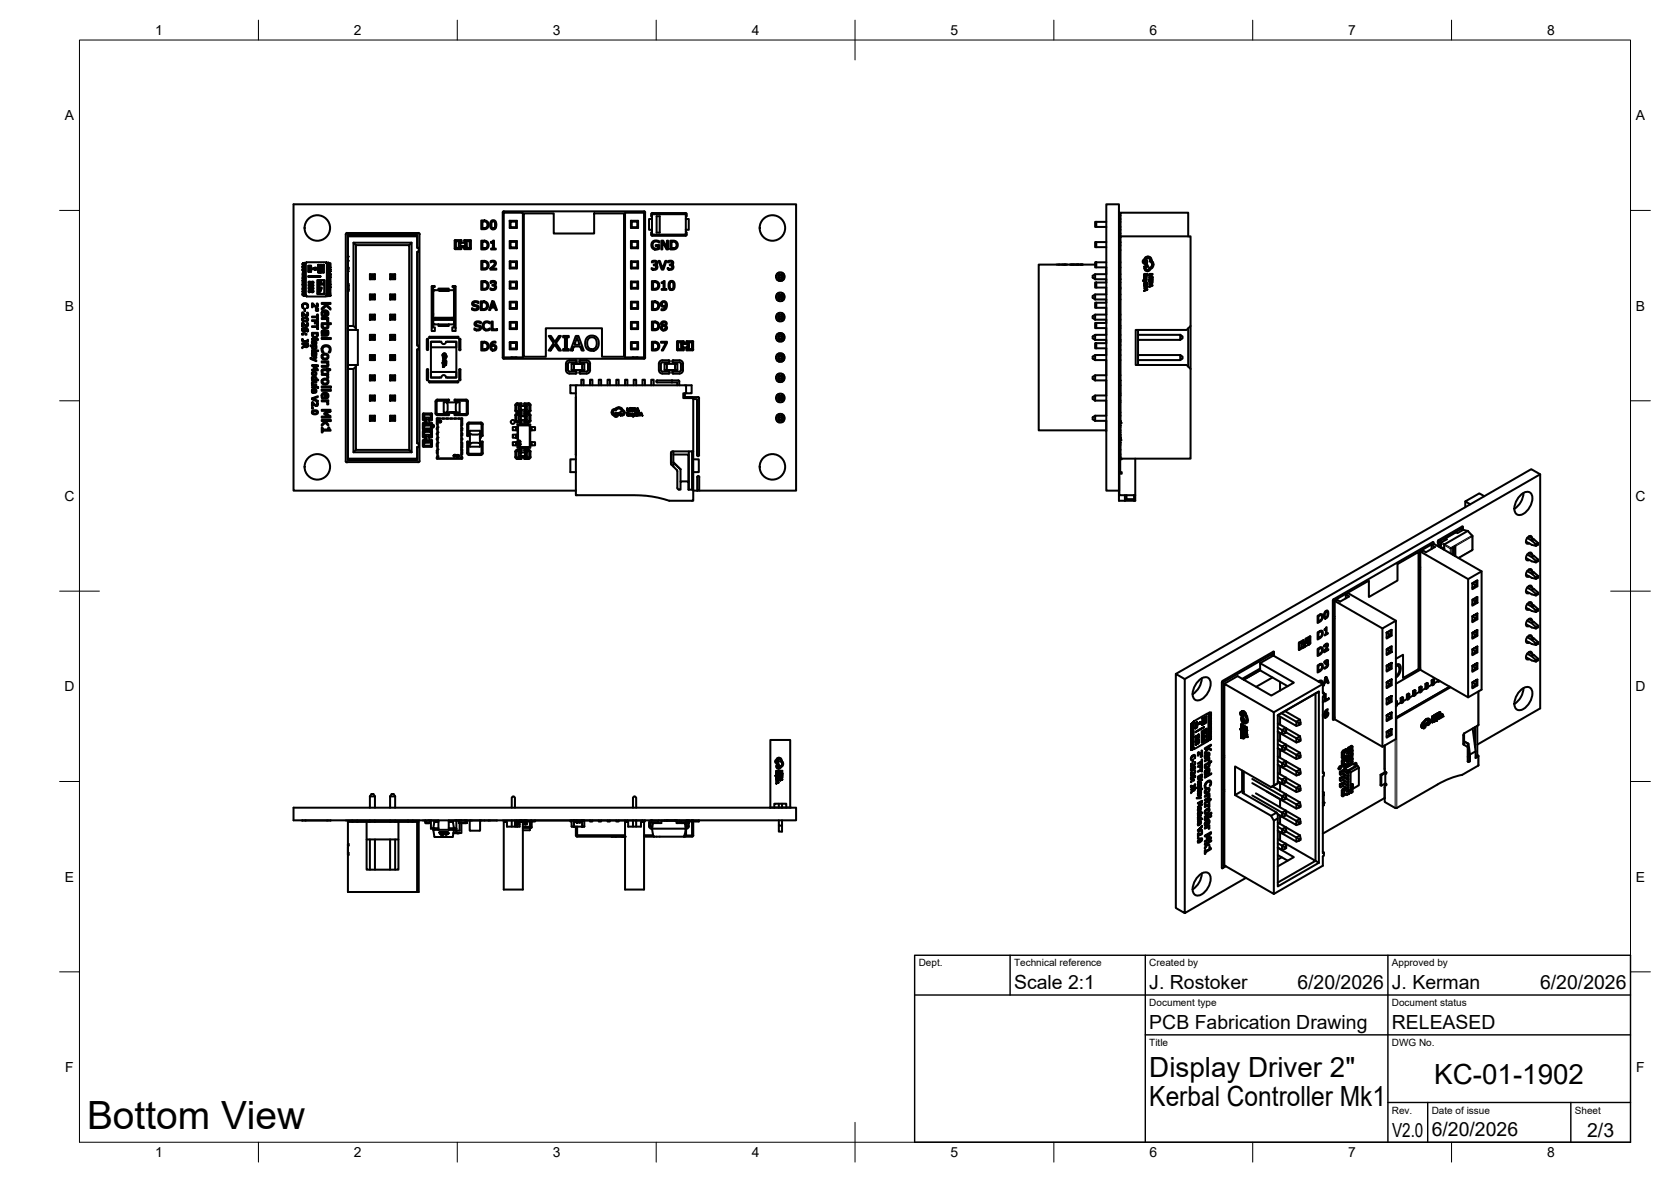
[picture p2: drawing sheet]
<svg xmlns="http://www.w3.org/2000/svg" width="420mm" height="297mm" viewBox="0 0 420 297" stroke-linecap="round" stroke-linejoin="round" font-family="sans-serif">
<defs><g id="words">
<text font-size="9.8" x="21.9" y="283.7">Bottom View</text>
<g font-size="7">
<text x="289" y="270.6">Display Driver 2&quot;</text>
<text x="360.6" y="272.3">KC-01-1902</text>
<text x="289" y="278.1">Kerbal Controller Mk1</text>
</g>
<g font-size="4.9">
<text x="255" y="248.5">Scale 2:1</text>
<text x="289" y="248.5">J. Rostoker</text>
<text x="326.2" y="248.5">6/20/2026</text>
<text x="350" y="248.5">J. Kerman</text>
<text x="387.2" y="248.5">6/20/2026</text>
<text x="289" y="258.6">PCB Fabrication Drawing</text>
<text x="350" y="258.6">RELEASED</text>
<text x="350" y="285.7">V2.0</text>
<text x="360" y="285.5">6/20/2026</text>
<text x="399.1" y="285.7">2/3</text>
</g>
<g font-size="3.5">
<text x="39" y="8.8">1</text>
<text x="89" y="8.8">2</text>
<text x="139" y="8.8">3</text>
<text x="189" y="8.8">4</text>
<text x="239" y="8.8">5</text>
<text x="289" y="8.8">6</text>
<text x="339" y="8.8">7</text>
<text x="389" y="8.8">8</text>
<text x="16.3" y="30.2">A</text>
<text x="411.3" y="30.2">A</text>
<text x="16.3" y="78">B</text>
<text x="411.3" y="78">B</text>
<text x="16.2" y="125.9">C</text>
<text x="411.2" y="125.9">C</text>
<text x="16.2" y="173.7">D</text>
<text x="411.2" y="173.7">D</text>
<text x="16.3" y="221.6">E</text>
<text x="411.3" y="221.6">E</text>
<text x="16.4" y="269.4">F</text>
<text x="411.4" y="269.4">F</text>
<text x="39" y="290.8">1</text>
<text x="89" y="290.8">2</text>
<text x="139" y="290.8">3</text>
<text x="189" y="290.8">4</text>
<text x="239" y="290.8">5</text>
<text x="289" y="290.8">6</text>
<text x="339" y="290.8">7</text>
<text x="389" y="290.8">8</text>
</g>
<g font-size="2.5">
<text x="231" y="242.9">Dept.</text>
<text x="255" y="242.9">Technical reference</text>
<text x="289" y="242.9">Created by</text>
<text x="350" y="242.9">Approved by</text>
<text x="289" y="252.8">Document type</text>
<text x="350" y="252.8">Document status</text>
<text x="289" y="262.9">Title</text>
<text x="350" y="262.9">DWG No.</text>
<text x="350" y="279.9">Rev.</text>
<text x="360" y="279.9">Date of issue</text>
<text x="396" y="279.9">Sheet</text>
</g>
</g></defs>
<!-- layer: Visible -->
<g fill="none" stroke="#000" stroke-width=".51">
<path d="M87.5 59.4h17.4v2.9h.4v1h-.4v23.5h.4v1h-.4v23.6h.4v1h-.4v2.9h-17.4zM105.5 58.9v57l-.3 .2M105.5 58.8v.1M105.5 58.8l-.3-.3-18 .1-.3 .2v57.1l.2 .3 .3-.1M121 55.4h1.1l.6 .5 .2 .9-.5 .6-1.4 .2zM121.3 55.6l.6 .1 .5 .3 .2 .7-.3 .5-1 .1zM123.5 55.5l.8-.1 .4 .5v1.3l-.5 .4a.91 .91 0 0 1-.9-1.3zM123.7 55.7l.1-.1a.49 .49 0 0 1 .6 .1 .49 .49 0 0 1 .1 .6v.4a.48 .48 0 0 1-.4 .7 .48 .48 0 0 1-.5-.6zM126.7 53.5h4.8v36.3h-4.8zM128.2 55.5h1.8v1.8h-1.8zM128.2 55.5l.2 .2M128.4 55.7h1.4v1.4h-1.4z"/>
<path d="M128.4 57.1l-.2 .2M129.8 57.1l.2 .2M130 55.5l-.2 .2M131.7 53.6h7.5v5.1h10.2v-5.1h7.5v36h-5.5v-7.1h-14.2v7.1h-5.5zM157.2 53.5h4.7v36.3h-4.7zM158.6 55.5h1.8v1.8h-1.8zM158.6 55.5l.3 .2M158.9 55.7h1.4v1.4h-1.4zM158.9 57.1l-.3 .2M160.3 57.1l.1 .2M160.4 55.5l-.1 .2M162.2 53.4v36.5"/>
<path d="M162.2 53.4l-.3-.3h-35.2l-.3 .1v36.7l.3 .3h35.3l.2-.3M163.7 59l.3 .3h8.4l.3-.3M163.9 55h-.7v2.7h.7M164 58.3l-.3 .2v.5M164 53.5h8.4M164 53.5l-.3 .3v.5l.3 .2M164 53.9h8.4v5h-8.4zM165.1 54.3h.8v4.1h-.8zM172.4 53.5l.3 .3M172.4 58.3l.3 .2M172.4 55h.8v2.7h-.8M172.6 53.8v.5"/>
<path d="M172.6 58.5v.5M172.7 54.2l-.3 .3M275.4 55.8h.3v1.2h-.3zM275.7 57h2.5M275.7 55.8h2.5M278.2 51.3h3.1v72h-3.1zM281.3 57.7h.4M281.3 55h.4M281.3 57h.4M281.3 55.8h.4M281.4 53.1v16.3M281.5 57.7v.9l.2 .1"/>
<path d="M281.7 59.4v-5.9h17.1v5.9M281.7 59.4h17.7v22.5l-1 1h-12.8v8.8h12.8l1 1v22.6h-17.7zM281.7 54.1l-.2 .1v.8M76 78.5l1 .8 .3-.1-.1-.6h.2v.6l-.1 .2h-.4l-.7-.7-.1 .8h-.1zM76 72.5l.7-.3-.6 .4 .6 .3-.1 .2-.5 .2 .6 .2-.1 .3-.5 .2 .6 .4-.7-.3 .1-.2 .5-.3-.6-.3 .6-.4zM76 80l.4-.2 .8 .1 .2 .2v.4l-.3 .3h-.8l-.4-.4zM76 66.3l.7-.3-.6 .4 .6 .3-.6 .4 .6 .3-.6 .4 .6 .4-.7-.3 .1-.2 .5-.2-.6-.3 .1-.2 .5-.2-.5-.2zM76.1 76.4l.5-.2 .6 .1 .3 .4-.1 .7h-.3l.2-.4-.1-.4-.6-.2-.4 .3 .1 .7h-.2l-.2-.4zM76.1 70.3h.7l-.1 .4-.4-.1-.2 .2 .2-.4h-.2zM76.1 68.7l.6-.3v.2l-.4 .1 .4 .2-.4 .2 .4 .1v.2l-.6-.2v-.1l.3-.2-.3-.1zM76.1 70.9h.6v.1h-.2l.2 .4a.35 .35 0 0 0-.3-.2 .35 .35 0 0 0-.3 .3l.2-.5h-.2zM76.2 71.5v.3l.4-.3 .1 .4-.1-.2-.2 .3-.3-.1z"/>
<path d="M76.4 70.4l.2 .2zM76.5 77.6h.2v.6h-.2zM77 66l4.9-.1 .2 .2 .1 8.1-.2 .3h-4.8l-.3-.1zM77.5 69.4l3.1 .1-3.1 .1zM77.6 66.8h.6l-.1 1.5-.6-.1zM77.7 66.9h.4v1.3h-.4zM78.3 67.4l1.1-.1 .2 .3-.3 .2-1-.1zM78.4 76.2l1 .8 .4-.2-.1-.5h.2v.7l-.6 .1-.7-.7v.8h-.2zM78.4 79.6h1.3v-.6h.2v1.3h-.2v-.6h-1.3zM79.4 77.6l.6-.1v.3l-.6-.1zM79.4 78l.6-.1v.2zM79.8 70.4h1.8v3.5h-1.8z"/>
<path d="M79.9 70.5h1.7v3.3h-1.7v-.2h.5v-.3h-.5v-.2h.8v-.3h-.8v-.2h1v-.4h-1v-.1h.4v-.4h-.4v-.2h1.4v-.3h-1.4v-.2h.8v-.3h-.8zM80 66.6l.3 .1-.2 1.8-.1-.1zM80.6 66.6h.2l-.1 1.9-.1-.1zM80.9 76.1h2.2v.3h-1.1l1.1 1.1v.3l-1.1-.9-1.1 1v-.4l1-.9-.2-.2h-.8zM80.9 79.9h1.6v.3h-.2l.2 .7h-.2l-.2-.7h-1.2zM81.1 78.2l.5-.2h.5l.5 .6-.3 .8-.6 .1v-1.2l-.4 .1-.2 .3 .2 .7a.64 .64 0 0 1-.4-.9zM81.2 66.6l.2 .1-.1 1.8-.1-.1zM81.9 78.3l.4 .1 .1 .4a.29 .29 0 0 1-.1 .3 .29 .29 0 0 1-.4 0zM82.4 66.9h.7v.4l-.6 .1zM82.4 71.2h.7v.4l-.7 .1 .3-.3h-.3zM82.4 73.9h.7v.4h-.4l-.3 .2 .3-.4zM82.4 66.4h.7v.4l-.1-.2-.2 .2-.1-.2-.3 .2z"/>
<path d="M82.4 70h.7l-.4 .4h.4v.2h-.7l.4-.5h-.4zM82.4 70.8l.7-.1v.4l-.7-.1zM82.4 72.6h.7v.1h-.5l-.2 .2zM82.4 73h.7v.2h-.5l-.2 .2zM82.4 73.5h.7v.3l-.1-.2-.2 .2-.2-.2-.2 .2zM82.5 67.8h.1v.3l.4-.3 .1 .4-.2-.2-.2 .3-.2-.1zM82.5 65.9l.1 .3h.5v.1h-.6zM82.5 68.6h.5l.1 .5h-.2v-.3l-.2-.1-.1 .4h-.2zM82.5 67.1l.2 .1zM82.8 67.5l.3 .2zM82.8 71.4h.2zM82.8 74.1l.2 .1z"/>
<path d="M82.8 67.1l.2 .1zM87.5 68.8v.5M87.5 69.3v.6M87.5 70v1.3M87.5 71.4v.9M87.5 72.4v.7M87.5 65.4v2.8M87.5 64.5v.9M87.5 71.3v.1M88.9 61l.6 .6h13.4v51.5M89.5 61.6v20.9M93 79.1h1.3v1.2h-1.3z"/>
<path d="M93 79.1l.4 .4v.4M93 74h1.3v1.3h-1.3zM93 75.3l.4-.4h.5l.4 .4M93 74l.4 .4v.5M93 68.9h1.3v1.3h-1.3zM93 70.2l.4-.4h.5l.4 .4M93 68.9l.4 .4v.5M93.4 79.5h.5v.4M93.4 74.4h.5v.5M93.4 69.3h.5v.5M94.3 79.1l-.4 .4M94.3 74l-.4 .4"/>
<path d="M94.3 68.9l-.4 .4M98.1 79.1h1.3v1.2h-1.3zM98.1 79.1l.4 .4v.4M98.1 74h1.3v1.3h-1.3zM98.1 75.3l.4-.4h.5l.4 .4M98.1 74l.4 .4v.5M98.1 68.9h1.3v1.3h-1.3zM98.1 70.2l.4-.4h.5l.4 .4M98.1 68.9l.4 .4v.5M98.5 79.5h.5v.4M98.5 74.4h.5v.5M98.5 69.3h.5v.5"/>
<path d="M99.4 79.1l-.4 .4M99.4 74l-.4 .4M99.4 68.9l-.4 .4M103.5 61l-.6 .6M105 62.3v-3.2h-17.6v22.8h1.5v-20.9h14.6v52.7M105 63.3v23.5M108.7 71.9l-.2 .1v11.2h.8v-.9h-.5l.1-3.2M109 73h5.1v8.5l-5.2-.1zM109.2 71.9h-.5M109.2 71.8l.1 .3-.5 .1 .1 6.7M109.3 79.8h4.4v.2h-4.4zM110.2 72.9v-.4h2.6v.4"/>
<path d="M110.5 73h.2zM110.5 73l.1 .1M110.6 73.1h.1M110.7 73l-.1 .1M110.7 73.1h.2M110.7 73h.1M110.8 73.1h.1zM110.8 73.1h.1M110.8 73h.1M110.8 73h-.1M110.8 73v.1M110.9 73l-.2 .1"/>
<path d="M110.9 73.1h.1M110.9 73.1h-.1M111 73.1h.1M111 73l-.1 .1M111.1 73.1h.1M111.1 73.1h-.1M111.1 73l.1 .1M111.2 73.1h.1M111.2 73l-.2 .1M111.2 73h.1M111.3 73.1h.1M111.3 73h.1"/>
<path d="M111.3 73h-.1M111.4 73.1h.1M111.4 73.1h-.1M111.5 73.1h.1M111.4 73h.1M111.4 73v.1M111.8 73l.5 .1M111.8 73l.6 .1M112 73.1h.2M112.1 73l-.3 .1M112.3 73l.1 .1M112.3 73h.1z"/>
<path d="M112.3 73h.1M112.3 73.1h.1M112.4 73.1h.2h-.2M112.4 73.1h.1M112.6 73l-.6 .1h.2M112.7 73.1h-.3M113.9 71.9h.5l.2 .1v10.4l-.1 .8h-.8v-.9h.5v-3.2M113.9 71.9l-.1 .2 .4 .1v6.7M114.5 60.3h1.4M114.5 60.3l-.2 .2v2l.2 .1h1.5l-.1-.3h-1.3v-1.7h1.3l.2-.1-.2-.2M115.8 61.1l-.4-.1v1h2v-1l-.4 .1M115.8 61.9v.1"/>
<path d="M115.8 61.9h.1M115.8 61.1h.1M115.8 61h1.1M115.8 61h.1M115.8 61h1.1v1h-1.1zM115.8 62h.1M116 62h.4M116.4 62h.1M116.4 62h.2M116.6 62h.1M116.6 62h.2M116.8 60.6h1.3v1.7h-1.3"/>
<path d="M116.8 60.3h1.5M116.8 60.3l-.1 .2 .1 .1M116.8 62.3l-.1 .2 .1 .1M117 61.9l-.1 .1M118.3 60.3l.1 .2v2.1h-1.6M118.8 76l.5-.3 1 .1v.4l-.3-.2a.52 .52 0 0 0-.7-.1 .52 .52 0 0 0-.2 .6l1 .3 .3 .5-.1 .3-.4 .3h-.8a.29 .29 0 0 1-.4-.1 .29 .29 0 0 1 0-.3l.9 .2a.39 .39 0 0 0 .5-.4 .39 .39 0 0 0-.6-.3l-.7-.3zM120.9 75.7l1.1 .1 .6 .4 .1 .8-.5 .8-1.3 .1zM121 65.6h1l.7 .4 .2 .9-.4 .6-1.5 .3zM121 60.5h1l.7 .5 .2 .9-.4 .6-1.5 .2zM121 70.6l1.2 .1 .5 .4 .2 .9-.4 .6-1.5 .2zM121.2 76h.6l.5 .3 .1 .8-.3 .4-.9 .2zM121.3 65.8l.7 .1 .4 .3 .2 .7-.4 .5-.9 .1z"/>
<path d="M121.3 60.7l.7 .1 .4 .3 .1 .8-.3 .4-.9 .1zM121.3 70.9h.7l.4 .3 .2 .8-.4 .5-.9 .1zM123.4 65.6h.1a.87 .87 0 0 1 1.1 .2v.7l-1 1h1.2v.3h-1.5v-.3l.9-.9a.54 .54 0 0 0 0-.8 .54 .54 0 0 0-.8 .2zM123.4 70.7l.8-.1 .5 .3v.4l-.4 .3 .4 .2 .1 .5-.3 .4-.3 .2-.9-.1v-.4l.8 .2 .3-.2a.4 .4 0 0 0-.3-.6h-.3l.1-.3a.36 .36 0 0 0 .5-.2 .36 .36 0 0 0-.3-.4l-.7 .1zM123.5 60.8l.7-.3v2h.5v.2h-1.2v-.2h.4v-1.5h-.4zM123.7 75.7h.5l.7 2.2h-.3l-.2-.6h-.9l-.2 .6h-.3zM123.9 76l.4 1.1h-.7zM128.2 75.8v1.8l.2-.2v-1.4M128.2 70.7v1.8l.2-.2v-1.4M128.2 65.7v1.8l.2-.2v-1.4M128.2 60.6h1.8v1.8h-1.8zM128.2 77.6h1.8"/>
<path d="M128.2 72.5h1.8M128.2 67.5h1.8M128.2 60.6l.2 .2M128.4 60.8h1.4v1.4h-1.4zM128.4 77.4h1.4M128.4 72.3h1.4M128.4 67.3h1.4M128.4 62.2l-.2 .2M129.8 62.2l.2 .2M130 75.8v1.8l-.2-.2v-1.4zM130 75.8h-1.8l.2 .2h1.4M130 70.7v1.8l-.2-.2v-1.4z"/>
<path d="M130 70.7h-1.8l.2 .2h1.4M130 65.7v1.8l-.2-.2v-1.4zM130 65.7h-1.8l.2 .2h1.4M130 60.6l-.2 .2M158.6 75.8v1.8l.3-.2v-1.4M158.6 70.7v1.8l.3-.2v-1.4M158.6 65.7v1.8l.3-.2v-1.4M158.6 60.6h1.8v1.8h-1.8zM158.6 77.6h1.8M158.6 72.5h1.8M158.6 67.5h1.8M158.6 60.6l.3 .2"/>
<path d="M158.9 60.8h1.4v1.4h-1.4zM158.9 77.4h1.4M158.9 72.3h1.4M158.9 67.3h1.4M158.9 62.2l-.3 .2M160.3 62.2l.1 .2M160.4 75.8v1.8l-.1-.2v-1.4zM160.4 75.8h-1.8l.3 .2h1.4M160.4 70.7v1.8l-.1-.2v-1.4zM160.4 70.7h-1.8l.3 .2h1.4M160.4 65.7v1.8l-.1-.2v-1.4zM160.4 65.7h-1.8l.3 .2h1.4"/>
<path d="M160.4 60.6l-.1 .2M163.9 70.6l1.2 .1 .5 .4 .2 .9-.4 .6-1.5 .2zM163.9 75.7l1.2 .1 .5 .4 .2 .9-.4 .6-.6 .2h-.9zM163.9 65.6l.9-.1 .3 .2 .1 .5-.4 .3a.68 .68 0 0 1 .5 .9 .68 .68 0 0 1-.9 .4l-.5-.1v-.3l.7 .1 .4-.3v-.3l-.6-.2v-.3a.39 .39 0 0 0 .6-.3 .39 .39 0 0 0-.6-.3l-.5 .2zM164 60.8l.7-.4 1.1 .2v.4l-.6-.3-.8 .1-.3 .7 .1 .6 .6 .4 .7-.1v-.6h-.6v-.2h.9v.9l-1.1 .2-.6-.2-.3-.7zM164.2 70.9h.8l.4 .3 .1 .8-.4 .5-.9 .1zM164.2 76h.7l.5 .3 .1 .7-.4 .5-.9 .2zM165.6 65.6h.3l.7 1.9 .7-1.9h.3l-.8 2.2-.4-.1zM166.3 60.5h.4l1 1.8v-1.8h.3v2.2a.46 .46 0 0 1-.6-.5l-.8-1.5-.1 2h-.2zM166.3 75.9l.8-.2 .6 .6-.1 1-.3 .5-.4 .1a.31 .31 0 0 1-.4 .1 .31 .31 0 0 1-.2-.3h.7l.4-.7-.5 .1-.5-.1-.3-.4zM166.4 70.9l.7-.3v2h.5v.2h-1.2v-.2h.4v-1.5h-.4zM168 65.6l.8-.1 .4 .3 .1 .4-.4 .4 .3 .1 .1 .6a.73 .73 0 0 1-.9 .5l-.5-.1v-.3l.7 .1 .4-.3v-.4l-.6-.1v-.3a.39 .39 0 0 0 .6-.3 .39 .39 0 0 0-.6-.3l-.4 .2z"/>
<path d="M168.3 70.8l.7-.2 .5 .4 .1 1.4-.5 .5a.78 .78 0 0 1-1-.9zM168.6 60.5h1l.7 .4 .1 .9-.4 .7-.6 .2h-.8zM168.6 70.9h.1a.51 .51 0 0 1 .5 .1 .51 .51 0 0 1 .1 .6v.5a.46 .46 0 0 1-.5 .6 .46 .46 0 0 1-.4-.6zM168.8 60.7l.8 .1 .4 .3 .1 .7-.4 .5-.9 .1zM195.3 68.8v1.4M195.3 73.9v1.4M195.3 79v1.4M195.5 68.7h.3M195.5 73.8h.3M195.5 78.9h.3M195.5 70.4h.3M195.5 75.5h.3"/>
<path d="M195.8 68.5v.4M195.8 68.9v1.3M195.8 73.6v.4M195.8 74v1.3M195.8 78.7v.4M195.8 79.1v1.2M195.8 79.9h.8M195.8 69.8h.8M195.8 69.3h.8M195.8 74.9h.8M195.8 74.4h.8M195.8 79.5h.8"/>
<path d="M196.6 70.6v-.4h-.8v.4M196.6 68.5v.4h-.8M196.6 68.9v1.3M196.6 75.6v-.3h-.8v.4M196.6 73.6v.4h-.8M196.6 74v1.3M196.6 78.7v.4h-.8M196.6 79.1v1.2M196.6 68.7h.3M196.6 73.8h.3M196.6 78.9h.3M196.6 70.4h.3"/>
<path d="M196.6 75.5h.3M197 68.8v1.4M197 73.9v1.4M197 79v1.4M265.7 66.5h2.7M268.9 66.5h.4M269.3 66.5h.1M269.3 66.5h.4M269.8 66.5h.2M270 66.5h.1M270.1 66.5h1.4M271.6 66.5h.5"/>
<path d="M275.4 60.8h.3v1.3h-.3zM275.4 65.9h.3v1.3h-.3zM275.4 71h.3v1.3h-.3zM275.4 76.1h.3v1.3h-.3zM275.4 66.5h-14.2v41.6h17M275.4 70.2h2.8v.8h-2.5M275.4 75.3h2.8v.8h-2.5M275.4 68.9l-.7 .4v.5l.7 .4M275.4 74l-.7 .4v.5l.7 .4M275.4 79.1l-.7 .4v.4l.7 .4M275.7 77.4h2.5v1.7h-2.8v1.2M275.7 72.3h2.5v1.7h-2.8v1.3"/>
<path d="M275.7 67.2h2.5v1.7h-2.8v1.3M275.7 62.1h2.5M275.7 60.8h2.5M275.7 65.9h2.5M281.3 61h.4M281.3 60.8h.4M281.3 67.2h.4M281.3 65.9h.4M281.3 72.3h.4M281.3 71h.4M281.3 77.4h.3M281.3 76.1h.3"/>
<path d="M281.3 70.2h.4M281.3 75.3h.4M281.3 79.1h.4M281.3 74h.4M281.3 68.9h.4M281.3 61.6h.4M281.3 62.8h.4M281.4 70.2v25.4M281.4 69.5v.7M281.4 69.4v.1M281.6 75.3v3.8M281.8 72.5l-.4 .4"/>
<path d="M287.5 70.4l.2 .2 .6-.2-.5 .3 .5 .3-.9-.5M287.7 69.5v.3l.6-.1-.1-.3-.1 .3-.1-.3-.3 .2M287.7 68.8h.8v.4l-.1-.3h-.2v.3l-.1-.3h-.3l-.1 .4zM287.7 71.1h.8v.4l-.1-.3h-.2v.3l-.1-.3h-.3l-.1 .3zM287.7 71.7h.8v.4a.4 .4 0 0 1-.5 .3 .4 .4 0 0 1-.3-.5zM287.7 72.4l.8 .4-.8 .3 .2-.2v-.3zM287.8 69.5v.2M287.8 71.8h.6a.33 .33 0 0 1-.3 .4 .33 .33 0 0 1-.3-.4zM287.9 69.5l.1 .2h-.2M288 64.7l-.6 .7-.1 .4 .3 .4 .4 .1 .4 .8 .3-.2-.4-.7 .2-.4-.1-.4a.35 .35 0 0 1-.1-.5 .35 .35 0 0 1 .5 0l.4 .5a.41 .41 0 0 0 .3 .6l.2 .4-.1 .5-.7 .4-.1 .4h-.6l-.3-.8-.2 .1v.4M288 72.6l.4 .2-.4 .1zM288 70l-.2 .3-.1-.3 .2 .3"/>
<path d="M288.1 70h.2v.3l-.2-.2-.2 .3M288.6 64.5l-.6 .2M288.6 64.5l.7 .2 .3 .7M289 68.8l.8 .1h-.7l-.1 .4zM289 70.1h.8v.4l-.1-.3h-.2v.3l-.1-.3h-.3l-.1 .3zM289 70.7h.8v.4a.4 .4 0 0 1-.5 .2 .4 .4 0 0 1-.3-.4zM289 71.4l.8 .4-.8 .3 .2-.2v-.3zM289.3 71.6l.4 .1-.4 .2zM289.6 65.4l.2 .4M289.6 71.1l.1-.3h-.6l.1 .3 .2 .1M289.7 71.1l-.3 .1M289.8 65.8l.2 1-.9 1.1a.77 .77 0 0 1-.9 .2 .77 .77 0 0 1-.5-.7"/>
<path d="M289.8 69.7l-.1 .2-.1-.5a.32 .32 0 0 0-.4 .1 .32 .32 0 0 0-.1 .4l-.1-.3 .2-.3 .4 .1 .2 .3M76 81.1h.2l.7 .7h.3v-.7l.2 .1v.6l-.5 .2-.7-.7-.1 .8h-.1zM76 86.3h1.4v.7l-.5 .3-.3-.3-.6 .5v-.2l.6-.5v-.3h-.6zM76 83.9h.2v.2h-.2zM76 85.2h.2l.1 .5h1v-.3h.1v.5h-1.2l-.2-.3zM76.1 82.6l.3-.2 .7 .1 .3 .2 .1 .5-.2 .1v-.5l-.5-.2 .1 .6-.7 .2-.3-.4zM76.2 80.1l.9-.1 .2 .4-.1 .2h-.8l-.3-.2zM76.7 86.5h.6l-.1 .5-.4-.1zM76.8 83.9h.3v.2h-.3zM78 86.8h1.5l.1 .7-.4 .3-.6-.1-.2-.3 .1-.4h-.5zM78 89.9l.5 .2 1-.4v.2l-.8 .3 .8 .4v.2l-1.4-.6zM78.4 88.1h1.6v.2h-1.6z"/>
<path d="M78.4 97.2h1.6v.2h-1.6zM78.4 80.5h1.5v.9h-.2v-.7h-.4v.6h-.1v-.6h-.8zM78.4 82h1.3v-.5h.2v1.2h-.2v-.5h-1.3zM78.4 83.6h1.5l-.2 1.1-.5 .2-.5-.2-.2-.3zM78.4 91.8h1.5v.2l-.8 .4 .8 .4v.3h-1.5v-.2h1.3l-.9-.4 .9-.5-1.3-.1zM78.4 85.2h1.1v.2h-1.1zM78.5 88.7l.5-.1 .3 .7v-.7l.2 .1v.7l-1.1 .1zM78.5 96.1l1-.1v.1l-.9 .2 .1 .4h.8v.2h-1.1zM78.5 85.7h.2l-.1 .3 .1 .3 .4-.6h.3l.2 .4-.1 .4h-.2l.1-.2a.23 .23 0 0 0 .1-.3 .23 .23 0 0 0-.4 0l-.1 .4-.3 .1-.3-.3zM78.5 94.7h.9l.2 .3-.1 .4h.5v.2h-1.6zM78.6 97.8l.4-.1 .4 .1 .2 .3-.1 .5-.5 .1-.2-.8-.2 .4 .1 .4h-.2l-.1-.5zM78.6 83.8h1.2l-.1 .7-.4 .2-.5-.1z"/>
<path d="M78.6 87h.7l.1 .4-.7 .1zM78.6 88.8h.3l.1 .5h-.3zM78.6 93.7l.6-.1 .2 .4-.7 .2zM78.7 94.9h.5l.2 .5h-.7zM79.1 97.9l.3 .3-.2 .3zM79.7 85.2h.2v.2h-.2zM80.9 81.2h2.3v.3h-.8l.1 .3a.73 .73 0 0 1-.2 .7 .73 .73 0 0 1-.8 .1 .76 .76 0 0 1-.5-1.1zM80.9 84.9h2.3v.3h-2.3zM80.9 97.1h2.3v.3h-2.3zM80.9 97.9h2.3v.3h-2.3zM80.9 90.8h1.6v.3h-.1l.1 .2a.57 .57 0 0 1 .1 .6 .57 .57 0 0 1-.6 .3h-1.1v-.3h1.1a.44 .44 0 0 0 .4-.3 .44 .44 0 0 0-.3-.5h-1.2zM80.9 93.9h1.6v.3h-.2l.2 .8h-.2l-.2-.8h-1.2z"/>
<path d="M80.9 83.2a.57 .57 0 0 1 .7-.2 .57 .57 0 0 1 .4 .6v.5a.61 .61 0 0 0 .2-1h.3l.1 .7-.1 .4-.5 .2h-1.1l.1-.3-.1-.4zM81 92.9l1.3-.1v-.2l.7 .2v.2h-.5v.6h-.2v-.6l-1 .1-.1 .5a.43 .43 0 0 1-.2-.7zM81.1 87.1l.7-.4 .9 .2 .4 .5v.6l-.1 .5-.4 .1 .2-.4a.88 .88 0 0 0-1-1.1 .88 .88 0 0 0-.4 1.5l-.4-.1-.1-.5zM81.1 98.9a.84 .84 0 0 1 1.2-.1 .84 .84 0 0 1 0 1.3l-.6 .1-.1-1.3-.4 .3 .1 .9h-.3l-.1-.7zM81.2 83.4a.34 .34 0 0 1 .3-.1 .34 .34 0 0 1 .2 .4l.1 .4h-.5zM81.2 81.5h.8a.46 .46 0 0 1 .3 .5 .46 .46 0 0 1-.4 .4 .58 .58 0 0 1-.7-.2 .58 .58 0 0 1 0-.7zM81.2 89.3l.6-.2a.53 .53 0 0 1 .5 .7 .53 .53 0 0 1-.8 .3h-.1a.47 .47 0 0 1-.2-.8zM81.2 95.6l.6-.2a.53 .53 0 0 1 .5 .7 .53 .53 0 0 1-.8 .3 .47 .47 0 0 1-.4-.3 .47 .47 0 0 1 .1-.5zM81.9 98.9l.4 .4a.42 .42 0 0 1 0 .4 .42 .42 0 0 1-.4 .2zM87.5 82.4v9.9M87.5 92.8l-.1 22.8h17.6v-3.2M87.5 92.7h1.4v21h14.6"/>
<path d="M88.9 81.9l.6 .6v.4h-2M89.5 82.9h.5v8.8h-2.5M89.5 91.7v.4l-.6 .6M89.5 92.1v21h13.4M93 80.3l.4-.4h.5l.4 .4M93 94.3h1.3v1.3h-1.3zM93 95.6l.4-.4h.5l.4 .4M93 94.3l.4 .4v.5M93 89.2h1.3v1.3h-1.3zM93 90.5l.4-.4h.5l.4 .4M93 89.2l.4 .4v.5M93 84.1h1.3v1.3h-1.3z"/>
<path d="M93 85.4l.4-.4h.5l.4 .4M93 84.1l.4 .4v.5M93 99.4h1.3v1.3h-1.3zM93 99.4l.4 .4v.5M93.4 94.7h.5v.5M93.4 89.6h.5v.5M93.4 84.5h.5v.5M93.4 99.8h.5v.5M94.3 94.3l-.4 .4M94.3 89.2l-.4 .4M94.3 84.1l-.4 .4M94.3 99.4l-.4 .4"/>
<path d="M98.1 80.3l.4-.4h.5l.4 .4M98.1 94.3h1.3v1.3h-1.3zM98.1 95.6l.4-.4h.5l.4 .4M98.1 94.3l.4 .4v.5M98.1 89.2h1.3v1.3h-1.3zM98.1 90.5l.4-.4h.5l.4 .4M98.1 89.2l.4 .4v.5M98.1 84.1h1.3v1.3h-1.3zM98.1 85.4l.4-.4h.5l.4 .4M98.1 84.1l.4 .4v.5M98.1 99.4h1.3v1.3h-1.3zM98.1 99.4l.4 .4v.5"/>
<path d="M98.5 94.7h.5v.5M98.5 89.6h.5v.5M98.5 84.5h.5v.5M98.5 99.8h.5v.5M99.4 94.3l-.4 .4M99.4 89.2l-.4 .4M99.4 84.1l-.4 .4M99.4 99.4l-.4 .4M105 87.8v23.6M107.3 85.3v2.5M107.3 92.9v2.5M107.3 87.8l.2 .2 .2-.2"/>
<path d="M107.3 95.4l.2 .2 .2-.2M107.3 85.3l.2-.2 .2 .2M107.3 92.9l.2-.2 .2 .2M107.6 85.3v2.5M107.6 92.9v2.5M107.9 95.8h7.2l.2 .1-.2 .2h-7.1zM107.9 84.7l7.3-.1 .1 .2-.2 .1h-7.1zM108.4 93.5h6.3v1.4h-2.5a.6 .6 0 0 0-.6-.6 .6 .6 0 0 0-.6 .6h-2.6zM108.4 85.9h2.5a.6 .6 0 0 0 .6 .6 .6 .6 0 0 0 .6-.6h2.6v1.4h-6.3zM109.3 80.2h4.4v.2h-4.4zM109.3 80h4.4v.2h-4.4zM110.2 81.5v.4h2.6v-.4"/>
<path d="M110.5 85.9h-2.1v9h2.1M110.6 85.9h.1M110.6 94.9h.1M111.3 91.2h.3l-.2 .1 .2 .1zM111.4 91v.1M111.4 90.5h.3v.2v-.1l-.3 .1zM111.4 91.4h.3v.2l-.3-.1v.1zM111.4 91.8l.3-.1-.2 .2M111.4 92l.3 .1-.3 .2zM111.4 91.7v.2M111.4 90.7v.1M111.4 90.8v.1"/>
<path d="M111.4 90.8h.2M111.4 91h.1M111.4 91.7l.3 .1M111.4 90.8h.1M111.4 91.7l.1 .2M111.4 91.1h.1M111.5 90.8l-.1 .1M111.5 91.1h-.1M111.5 91h.1M111.5 92l.2 .1zM111.5 91v.1M111.6 90.9h.1"/>
<path d="M111.6 90.9h-.2M111.7 91.8l-.2 .1M111.9 90.9h.1M111.9 90.5l.3 .1-.3 .1zM111.9 91h.3v.2v-.1l-.3 .1zM111.9 91.3v.2M111.9 91.3h.3l-.2 .2M111.9 91.6l.3 .1-.3 .1zM111.9 91.3h.3M111.9 90.9l.2-.1 .1 .2-.1-.3-.2 .2M111.9 91.5h.2M111.9 91.3l.1 .1"/>
<path d="M111.9 91.4l.1 .1M112 91.6l.2 .1zM112.1 89.2a.61 .61 0 0 1-.2 1h-.4M112.1 89.2a.48 .48 0 0 0-.4-.3 .48 .48 0 0 0-.4 .3v.2l.3 .4h.2l-.2-.9 .3 .1 .2 .5-.3 .6-.4-.3 .1 .4M112.2 91.4l-.1 .1M112.2 91.3v.1M112.5 85.9h2.2v9h-2.2M112.6 85.9h.1M112.6 94.9h.1M115.5 85.2l.3 .1v2.6l-.2 .1-.1-.1zM115.5 92.8l.3 .1v2.5l-.2 .2-.1-.2zM119.4 81.1l.5-.3 1 .1v.4l-.3-.2a.53 .53 0 0 0-.7-.1 .53 .53 0 0 0-.2 .6l1.1 .3 .2 .4-.3 .6-1 .1a.32 .32 0 0 1-.4-.1 .32 .32 0 0 1 0-.4l.8 .3a.42 .42 0 0 0 .4-.1 .42 .42 0 0 0 .1-.4l-1.1-.5-.2-.3z"/>
<path d="M121 85.9h1.1l.6 .5 .2 .9-.4 .6-.6 .2h-.9zM121.3 86.1l.8 .1 .4 .4v.8l-.3 .3-.9 .1zM121.6 81.1l.6-.3 1 .1v.4l-.6-.3-.6 .1-.4 .7 .3 .9 .7 .1 .6-.3v.4l-1.1 .1-.6-.4-.2-.9zM123.5 86.2l.5-.3h.6v.2l-.8 .2-.2 .4h.7l.5 .3v.7l-.5 .4h-.6l-.4-.4v-.9zM123.6 80.8h.3v1.9h1.1v.3h-1.4zM128.2 86v1.8l.2-.2v-1.4M128.2 80.9v1.8l.2-.2v-1.4M128.2 87.8h1.8M128.2 82.7h1.8M128.4 87.6h1.4M128.4 82.5h1.4M128.6 89.8h.1"/>
<path d="M128.8 89.8h.1M129.7 89.8h.1M129.9 89.8h-1.3M130 86v1.8l-.2-.2v-1.4zM130 86h-1.8l.2 .2h1.4M130 80.9v1.8l-.2-.2v-1.4zM130 80.9h-1.8l.2 .2h1.4M138 84.4h.5l1 1.5 1-1.5h.6l-1.3 1.8 1.3 1.9h-.6l-1-1.5-.5 .6a.91 .91 0 0 1-1.1 .9l1.3-1.8zM141.6 84.4h1.4v.4h-.4v2.9h.4v.4h-1.4v-.4h.4v-2.9h-.4zM143.2 93.4h1.6M143.2 93.4l-.4-.4v-1.7l.4-.3h1.7l.1-.2-.1-.2-1.7-.1-.6 .3-.3 .6v1.6a.88 .88 0 0 0 .9 .9M143.7 91.5v1.5"/>
<path d="M143.7 93h.1M144.2 93h.1M144.2 91.4h.1M144.2 91.4h2.2M144.2 91.5v1.5M144.2 91.4l.1 .1M144.3 91.4l-.6 .1M144.3 93h-.5M144.8 91.4h.1M144.8 93.4l.2 .1-.1 .4h-1.7M144.8 84.4h.6l1.4 3.7a.91 .91 0 0 1-.9-1h-1.6l-.1 .3a.48 .48 0 0 1-.2 .6 .48 .48 0 0 1-.5 0zM144.8 96.8v27.6l16.2 .1 3 .3 4.3 1h6v-25.8h-.3"/>
<path d="M144.8 99.8v14.6M144.9 91.4h.2M144.9 91.4h-.2M144.9 91.4h.1M145.1 84.9l.6 1.7h-1.2zM145.1 91.4h.1M145.2 91.4h.1M145.2 91.4h.2M145.4 91.4h.1M145.5 91.4h.5M145.5 91.4h.1M145.6 91.4h.1"/>
<path d="M145.9 91.4h.1M145.9 93.4h1.6M145.9 93.4l-.2 .1 .1 .4h1.7M146.2 96.8v-1.4h.5v1.4M146.3 93h.6M146.3 91.4l.6 .1M146.4 91.4h.1M146.4 93h-2.2M146.4 91.4v.1M146.4 91.5v1.5M146.4 93h.1M146.9 91.5v1.5"/>
<path d="M147.5 93.4l.3-.4v-1.7l-.3-.3h-1.7l-.2-.2 .2-.2 1.7-.1 .6 .3 .3 .6v1.6a.84 .84 0 0 1-.9 .9M147.5 84.9a1.81 1.81 0 0 1 2.4-.3 1.81 1.81 0 0 1 .6 2.4l-.3 .6a1.74 1.74 0 0 1-2.2 .4 1.74 1.74 0 0 1-.8-2zM148 85.1a1.19 1.19 0 0 1 1.3-.3 1.19 1.19 0 0 1 .7 1.2 1.27 1.27 0 0 1-.3 1.4 1.27 1.27 0 0 1-1.4 .2l-.4-.3a2.08 2.08 0 0 1-.1-1.8zM148.4 96.8v-1.4h.5v1.4M150.6 96.8v-1.4h.6v1.4M152.8 96.8v-1.4h.6v1.4M155 96.8v-1.4h.6v1.4M157.2 96.8v-1.4h.6v1.4M158.6 86v1.8l.3-.2v-1.4M158.6 80.9v1.8l.3-.2v-1.4M158.6 87.8h1.8M158.6 82.7h1.8"/>
<path d="M158.9 87.6h1.4M158.9 82.5h1.4M159 89.8h.1M159.2 89.8h.1M159.3 96.8v-1.4h.7v1.4M160.2 89.8h.1M160.4 89.8h-1.4M160.4 86v1.8l-.1-.2v-1.4zM160.4 86h-1.8l.3 .2h1.4M160.4 80.9v1.8l-.1-.2v-1.4zM160.4 80.9h-1.8l.3 .2h1.4M161.5 96.8v-1.4h.7v1.4"/>
<path d="M163.7 96.8v-1.4h.7v1.4M163.9 80.8l1.2 .1 .5 .3 .2 1-.4 .6-.6 .2h-.9zM163.9 85.9h1.1l.6 .4 .2 1-.4 .6-.6 .2h-.9zM164.2 81.1h.7l.4 .2 .2 .8-.4 .5-.9 .1zM164.2 86.1l.8 .1 .4 .4v.8l-.3 .3-.9 .1zM165.2 95.6h5.3M165.3 95.6l-.3 .2 .3 .3h5v.7M166.2 85.9h1.5v.3l-1 1.9h-.3l1-2h-1.2zM166.3 81l.6-.3 .6 .2 .1 .5-.3 .5 .4 .3v.4l-.4 .4h-.7l-.4-.4 .1-.6a.24 .24 0 0 0 .3-.2 .24 .24 0 0 0-.3-.2zM166.5 90.5h1.7l.2 .3-.2 .2h-1.7M166.5 93.4h1.6M166.5 90.5a.88 .88 0 0 0-.8 .9v1.8l.4 .6 .4 .1"/>
<path d="M166.5 91l-.3 .4v1.6l.3 .4M167.6 91.4h2.2M167.6 93h.1M167.6 93h2.2M167.6 91.4h.1M167.6 91.4v1.6M167.6 91.4v.1M167.7 91.4l-.6 .1v1.5M167.7 93h-.6M168 93h.6M168.2 93.4l.2 .1-.1 .4h-1.8M168.2 93h.1"/>
<path d="M168.4 93h.1M168.5 93h.1M168.7 93h.1M168.8 93h.1M168.9 93h.1M168.9 93h.2M168.9 96.1h.1M169 95.6h.1M169.1 93h.1M169.2 91h1.7l.3 .2v1.9l-.3 .3M169.2 90.5h1.7a.84 .84 0 0 1 .8 .9v1.8l-.4 .6-.4 .1M169.2 93.4h1.7"/>
<path d="M169.2 93.9h1.7M169.2 93h.1M169.3 93.4l-.3 .2 .3 .3M169.3 90.5l-.3 .3 .3 .2M169.3 93h-.1M169.7 93h.6M169.7 91.4l.6 .1v1.5M169.8 93h.1M169.8 91.4v.1M169.8 91.4h.1M169.8 91.4v1.6M170.3 85.8h1.6l-.1 .2h-1.3v1.7h1.3l.1 .3h-1.6z"/>
<path d="M170.3 93h.1M170.6 95.6l.2 .2v1M171.7 87.3l-.4 .1v-1h1.9v1l-.4-.1M171.7 86.4h1.1v1h-1.1zM171.7 86.4v.1M171.7 87.4h.1M171.8 86.4h.1M171.9 86.4h.1M172 86.4h.1M172.2 86.4h.1M172.2 99.8h3.3l.3 .2M172.2 98.8v1h1.8v.2"/>
<path d="M172.2 98.8h-.4v1.2h2.2M172.2 98.8h.3M172.3 86.4h.3M172.5 96.8v2h1.4v-2h-30.5v2h1.4M172.7 85.7h1.4l.2 .2v2.1h-1.6M172.7 86h1.3v1.7h-1.3M172.7 85.7l-.1 .2 .1 .1M172.7 87.7l-.1 .2 .1 .1M172.8 86.4v.1M172.8 87.4h-1.1M195.3 84.1v1.4M195.3 89.2v1.4"/>
<path d="M195.3 94.2v1.4M195.3 99.3v1.4M195.5 95.8h.3M195.5 83.9h.3M195.5 89h.3M195.5 94.1h.3M195.5 99.2h.3M195.5 80.5h.3M195.5 85.6h.3M195.5 90.7h.3M195.8 99v.4M195.8 99.4v1.3"/>
<path d="M195.8 83.7v.4M195.8 84.1v1.3M195.8 88.8v.4M195.8 89.2v1.3M195.8 93.9v.4M195.8 94.3v1.3M195.8 99.8h.8M195.8 90.1h.8M195.8 85h.8M195.8 84.5h.8M195.8 89.6h.8M195.8 95.2h.8"/>
<path d="M195.8 94.7h.8M196.6 99v.4h-.8M196.6 99.4v1.3M196.6 80.7v-.4h-.8v.4M196.6 85.8v-.4h-.8v.4M196.6 83.8v.3h-.8M196.6 84.1v1.3M196.6 90.9v-.4h-.8v.4M196.6 88.9v.3h-.8M196.6 89.2v1.3M196.6 96v-.4h-.8v.4M196.6 93.9v.4h-.8"/>
<path d="M196.6 94.3v1.3M196.6 95.8h.3M196.6 83.9h.3M196.6 89h.3M196.6 94.1h.3M196.6 99.2h.3M196.6 80.5h.3M196.6 85.6h.3M196.6 90.7h.3M197 84.1v1.4M197 89.2v1.4M197 94.2v1.4"/>
<path d="M197 99.3v1.4M275.4 81.2h.3v1.3h-.3zM275.4 86.2h.3v1.3h-.3zM275.4 90.5h2.8v3.8h-2.8v1.3M275.4 95.6h2.8v3.8h-2.8v1.3M275.4 80.3h2.8v.9h-2.5M275.4 85.4h2.8v.8h-2.5M275.4 84.1l-.7 .4v.5l.7 .4M275.4 89.2l-.7 .4v.5l.7 .4M275.4 94.3l-.7 .4v.5l.7 .4M275.4 99.4l-.7 .4v.5l.7 .4M275.7 87.5h2.5v1.7h-2.8v1.3"/>
<path d="M275.7 82.5h2.5v1.6h-2.8v1.3M281.3 85.9h.4M281.3 95.6h.4M281.3 82.5h.4M281.3 96.8h.4M281.3 93.5h.1M281.3 85.4h.4M281.3 80.3h.4M281.3 94.3h.4M281.3 89.2h.4M281.3 84.1h.4M281.3 99.4h.4"/>
<path d="M281.3 86.7h.4M281.3 87.9h.4M281.4 81.5l.4 .4M281.4 93h.1M281.4 95.6v20.6M281.4 91.4v.1M281.7 95.6v3.2h-.4M281.7 98.8h.1M281.7 99.2h-.2v.2M281.7 90.5h-.4M286.2 90.5h10.6M286.2 85.4h10.6"/>
<path d="M286.2 89.2h10.6M286.2 84.1h10.6M286.2 82.9v8.8M296.8 89.2l.5 .4v.5l-.5 .4zM296.8 84.1l.5 .4v.5l-.5 .4zM298.8 82.5v9.6M299.4 81.9v10.8M78.4 101.1h.3l.7 .7 .4-.1-.1-.6h.1l.1 .8h-.7l-.6-.6v.8h-.2zM78.4 100.1l1.5-.5v.2l-1.3 .4 1.3 .5v.2l-1.4-.5zM78.4 102.5h.3v.2h-.3zM78.5 103.3l.4-.2 .7 .1 .3 .2v.3l-.2 .3-.8 .1-.4-.2zM78.6 103.4l.9-.1 .3 .4-.4 .2h-.6l-.2-.2z"/>
<path d="M80.9 105.5h2.3v.3h-1.5l.8 .8v.4l-.7-.8-.9 .8v-.3l.7-.7-.1-.2h-.6zM80.9 107.5h.2v.4h1.5v-.4h.2l.3 .7h-2v.5h-.2zM80.9 103h2.2a.58 .58 0 0 1-.6 .7l-.6 .3 1.2 .5v.5h-2.2v-.3h1.9l-1.3-.6 .1-.2 1.2-.6h-1.9zM80.9 100.6h1.6v.3h-.2l.2 .7h-.2l-.2-.7h-1.2zM87.4 116.1h17.8M89.5 113.1l-.6 .6M93 100.7l.4-.4h.5l.4 .4M93 104.5h1.3v1.3h-1.3zM93 105.8l.4-.4h.5l.4 .4M93 104.5l.4 .4v.5M93.4 104.9h.5v.5M94.3 104.5l-.4 .4"/>
<path d="M98.1 100.7l.4-.4h.5l.4 .4M98.1 104.5h1.3v1.3h-1.3zM98.1 105.8l.4-.4h.5l.4 .4M98.1 104.5l.4 .4v.5M98.5 104.9h.5v.5M99.4 104.5l-.4 .4M102.9 113.1l.6 .6M106.3 104v1.5M106.3 106.4v1.4M106.3 108.4v1.4M106.3 110.7v1.4M106.3 105.5l.2 .1 .2-.1"/>
<path d="M106.3 108.3l.2-.1 2.1 .1v1.6l-.3-.1v-1.3h-1.7v1.3M106.3 109.8l.2 .1 .2-.1M106.3 106.4l.2-.2 .2 .2M106.3 110.7l.2-.2 .2 .2M106.5 103.9h2M106.5 103.9l-.2 .1M106.6 106.4v1.3h1.7v-1.3l.2-.2 .1 .6a.37 .37 0 0 1 .6 .3 .37 .37 0 0 1-.6 .3l-.1 .6h-2l-.2-.2M106.6 110.7v1.3h1.7v-1.3l.3-.1v1.5l-.1 .2h-2l-.2-.2M107 106v.1M107 106h.1M107 106.1v.1M107 106.2v.2"/>
<path d="M107 106.1h.1M107 106.2h.1M107 105.6v.3M107 110.3h.1M107 110.3v.1M107 110.4h.1M107 110.5v.2M107 109.9v.3M107 105.3h.1M107 106.5h.1M107 105.3v.1M107 105.4h.9v1.1h-.9z"/>
<path d="M107 109.7h.9v1.1h-.9zM107 109.7h.1M107 110.8l.1 .1M107.1 105.3v.1M107.9 105.3l.1-.4h-1v2h1l-.1-.4M107.9 109.7l.1-.5h-1v2.1h1l-.1-.4M107.9 105.3v.1M107.9 105.4v1.1M107.9 109.7v1.1M108.5 103.9l.1 .1v1.6l-.3-.1v-1.3h-1.7v1.3M108.6 107h.3v.2h-.2zM109.8 113.2l.1 .7 .1-.7"/>
<path d="M109.8 111.6l.1 .6 .1-.6M109.8 109l.1 .2 .1-.2M109.8 114.9v.3M109.8 115.2h6.4M109.8 114.9h.2M109.8 113.2h.2M109.8 111.5h.2M109.8 109h.2M109.9 107.6h.1l-.1 .3zM109.9 105.1l.1 .1-.1 1.4zM109.9 110.2h.1l-.1 .3zM110 114.9v.2"/>
<path d="M110 105.2h6v10h-6zM110 110.7v.5M110 112.4v.5M110 114.1v.5M110 109.4v.5M110 108.1v.5M110 106.8v.5M110.3 105.2h.5M111.3 105.2h.5M111.6 101.2v2.4l1 .1M112.3 105.2h.5M112.4 101.1l.2 1-.2 1.5"/>
<path d="M112.4 103.7h.1M112.4 103.6h.1M112.4 101.1h.1M112.4 103.6v.1M112.4 103.6h2.3M112.4 101.1h2.3M112.6 101.1l-1 .1M112.6 103.6v.1M112.8 100.4l.1 .2-.1 .1-2.9 .1-.1 3.1 .2 .1h2.8l.1 .3h-3.2l-.2-.4 .1-3.3 .4-.2h2.8M113 103.7h.5M113 103.6v.1M113.1 103.6v.1"/>
<path d="M113.3 105.2h.5M113.4 103.6v.1M113.5 103.6v.1M113.6 103.6v.1M113.6 103.6h.1M113.7 103.6v.1M113.7 103.7h.2M113.9 103.6h.1M113.9 103.6v.1M114 103.7h.1M114 103.6v.1M114.1 103.6v.1"/>
<path d="M114.2 103.6l-.1 .1M114.2 103.7h.1M114.2 103.6v.1M114.2 114.5l.2-.2 .2 .2-.2 .2 .2-.1M114.3 105.2h.5M114.3 114.3a.21 .21 0 0 0-.3 .3 .2 .2 0 0 0 .3 .1l.1-.2-.3 .1 .2-.2M114.3 103.6v.1M114.3 114.3l.3 .1M114.4 100.4h2.8M114.4 100.4l-.2 .2 .2 .1h2.8M114.6 114.4v.2M114.6 101.1l1 .1"/>
<path d="M114.6 103.6v.1M114.7 101.1h.1M114.7 103.6h.1M114.8 101.1l-.2 1 .1 1.5M114.8 103.7h-.1M114.8 114.6l.1 .1zM114.8 114.3l.1 .2zM114.8 101.1h.1M114.8 103.6v.1M114.8 103.6h.1M114.9 114.5h.1M114.9 114.7h.1"/>
<path d="M114.9 114.4h.1M114.9 114.6h.1M114.9 114.4v.1M114.9 114.6v.1M115 114.6h.1M115 114.7h.1M115 114.4h-.1M115 114.3l.1 .2zM115 114.6l.1 .1zM115.1 114.7h-.1M115.1 114.7h.1M115.1 114.3v.2l.1-.1"/>
<path d="M115.1 114.3h.1M115.1 114.6l.1 .1zM115.2 114.4h-.1M115.2 114.4h.1M115.2 114.4l-.1 .1M115.3 114.3v.2zM115.3 105.2h.5M115.3 114.6v.1M115.3 114.6h.1M115.4 114.7h-.1M115.4 114.6l-.1 .1M115.4 114.6h.1"/>
<path d="M115.4 114.6v.1M115.4 114.6l.1 .1zM115.6 101.2v2.4l-1 .1M116 110.7v.5M116 114.1v.5M116 109.4v.5M116 108.1v.5M116 106.8v.5M116 112.4v.5M116 114.9v.2M116 113.2l.2 .7v-.7M116 111.6l.2 .6v-.6"/>
<path d="M116.1 114.9h.1M116.1 113.2h.1M116.1 111.5h.1M116.1 105.1l.1 .1v1.4zM116.1 107.6h.1v.3zM116.1 108.9h.1v.3zM116.1 110.2h.1v.3zM116.2 114.9v.3M117.2 104h-2.8l-.2 .2 .2 .1h2.8M117.2 100.4l.4 .2v.3l.1 3-.5 .4M117.2 100.7l.2 .2-.1 3-.1 .1M117.5 106.6v2.8l.1 .2 .2-.2v-2.8"/>
<path d="M117.5 113.9l.4 .4h3.3l.2-.4-.1-3-.2 .2v2.8l-.2 .1h-3.1v-2.9l-.3-.2v3M117.8 106.6l.1-.1h3l.2 .1M118.1 111.4h.1M118.2 109.1h.1M118.2 109.2v-.9h2.4l.1 .9M118.2 109.1h-.1M118.2 111.3v1l2.5-.1v-.9M118.2 111.4h.1M118.2 109.1v2.3M118.2 109.1l1 .1 1.5-.1M118.2 111.4l1.5-.2 .9 .2M120.7 109.1h-.1"/>
<path d="M120.7 109.1v2.3M120.7 110.1v.1M120.7 110.1h.1M120.7 110h.1M120.7 109.8v.1M120.7 109.7h.1M120.7 111.4h.1M120.7 109.1h.1M120.7 109.8h.1M120.7 109.6h.1M120.7 110.4h.1M120.7 110.3h.1"/>
<path d="M120.7 110.5h.1M120.7 110.7h.1M120.7 110.9h.1M120.7 111.3h.1M120.7 109.2h.1M120.7 110.2h.1M120.7 109.7v.1M120.7 109.6v.1M120.7 110.3v.6M121.1 106.6v2.8l.1 .2 .2-.2v-2.8M121.4 106.6l-.5-.4h-3l-.4 .4M128.4 106.1h.1"/>
<path d="M129.6 105.7h.1M129.6 103.2h.1M129.6 114.9h.1M129.6 101.8v1.4M129.6 104.4v1.3M129.6 113.5v1.4M129.6 114.9l.4 .4M129.6 104.3h.1M129.6 101.8h.1M129.6 113.5h.1M129.8 107.3h.3v.8h-.3v-.8h-.9v.8h.9M129.8 109.2h.3v.8h-.3v-.8h-.9v.8h.9"/>
<path d="M129.8 111.1h.3v.8h-.3v-.8h-.9v.8h.9M129.9 105.7l1.3 .3-.2 .2h-1l-.4-.5M129.9 103.2l1.3 .3-.2 .2-1-.1-.4-.4M129.9 114.9l.1 .1M129.9 101.8v1.4M129.9 104.4v1.3M129.9 105.7h.1M129.9 103.2h.1M129.9 114.9h.1M129.9 104.3v.1M129.9 101.8h.1M130 115h1.1l.1 .2-.1 .1h-1.1"/>
<path d="M130 104.2h1M130 113.3h.1M130 113.3l-.1 1.6M130 104.2h.1M130 101.6h.1M130 104.2l-.1 .1M130 101.6l-.1 .2M130 101.4l-.4 .4M130 113l-.4 .5M130 115h.1M130 113h.1M130 103.9h.1"/>
<path d="M130 101.3h.1M130 115.3h.1M130 101.4l1.1-.1 .1 .2-.1 .1h-1.1M130 113h1.1l.1 .2-.1 .1-1.1 .1M130.1 111.9v.6h3.2v-.6M130.1 106.7v.6M130.1 108.1v1.1M130.1 110v1.1M130.1 106.7h3.2M130.1 106.7l.2 .2M130.3 106.9h2.9v5.4h-2.9zM130.3 112.3l-.2 .2"/>
<path d="M130.5 111.6h.1M130.5 111.6l.1 .1zM130.5 102.1v.9M130.5 113.7v.9M130.5 112.5l.2 .2h2l.3-.2M130.5 114.6v.1M130.5 103h.1M130.5 111.4h.1zM130.5 111.5h.1M130.5 111.7l.1 .1zM130.5 111.8l.1 .1M130.5 111.9l.1 .1z"/>
<path d="M130.5 110.9h.1M130.5 111.8v.1M130.5 111.5v.1M130.5 113.7h.5M130.5 114.7h.5M130.5 102h.5M130.5 111.9h.1M130.5 113.7h.1M130.5 102h.1M130.6 112h.1M130.6 111.5h.1M130.6 111.6h.1"/>
<path d="M130.6 111.5h-.1M130.6 111.9h.1M130.6 110.9l.1-.1a.24 .24 0 0 1 .2 .3 .24 .24 0 0 1-.3 .2l-.1-.1M130.7 111.4h.1zM130.7 111.5h.1M130.7 111.6h.1zM130.7 111.7v.1M130.7 111.8h.1zM130.7 111.7h.1M130.7 110.9l.1 .2-.3 .1M130.7 111.7l.1 .1M130.8 111.8h.1"/>
<path d="M130.7 106.6h2M130.7 110.9h.1M130.7 106.6l-.2 .1M130.8 110.9l-.3-.1 .1 .3v-.2M130.8 111.7h.1M130.8 111.5h.1M130.9 104.6h.1M130.9 103h.1M130.9 102h.1M130.9 114.7h1.1M130.9 113.7h1.1M130.9 113.7h.1"/>
<path d="M130.9 114.7h.1M130.9 104.6h1.1M130.9 105.5h1.1M130.9 102h1.1M130.9 103h1.1M130.9 105.5h.1M130.9 113.7v.9M130.9 104.6v.9M130.9 102v.9M130.9 104.5v.1M130.9 114.6v.1M131 104.6h-.5v.9h.5"/>
<path d="M131 103h-.5M131 102h.1M131 105.5h.1M131 113.7h.1M131 114.7h.1M131 103.9l-1.2 .1-.2 .3M131.1 103.9l.1 .1-.1 .2M131.1 114.7h.2M131.1 114.7h.1M131.2 114.7h.1M131.3 114.7h.1M131.4 114.7h.1"/>
<path d="M131.4 104.5h.1M131.4 102h.1M131.4 104.5v.1M131.5 104.6h.1M131.5 102h.1M131.5 114.7h.1M131.6 114.7h.1M131.6 104.5l-.1 .1M131.6 102h-.1M131.6 102h.1M131.6 104.5h.1M131.6 104.6h.2"/>
<path d="M131.6 102h.2M131.7 102h.1M131.7 104.5v.1M131.8 102h.1M131.8 104.5v.1M131.9 113.3l1.1 .1 .1 1.5M131.9 113l1.3 .1 .2 .4M131.9 105.9h1M131.9 106.2h1M131.9 103.9h1M131.9 104.2h1M131.9 101.4h1"/>
<path d="M131.9 101.6h1M131.9 103.3h1M131.9 103.7h1M131.9 115h1M131.9 115.3h1M131.9 105.9l-.1 .1 .1 .2M131.9 103.9l-.1 .1 .1 .2M131.9 101.3l-.1 .2 .1 .1M131.9 103.3l-.1 .2 .1 .1M131.9 115l-.1 .2 .1 .1M131.9 113l-.1 .2 .1 .1M132 113.7h.5v1h-.5"/>
<path d="M132 104.6h.5v.9h-.5M132 103h.4M132 102h.5v1M132 102h.1M132 105.5h.1M132 113.7h.1M132 114.7h.1M132 104.6h.1M132 103h.1M132 114.6v.1M132 104.5l.1 .1M132 104.6v.9"/>
<path d="M132 102v.9M132 113.7v.9M132.1 105.5h-.1M132.1 103h-.1M132.1 114.7h-.1M132.1 105.5h.1M132.7 106.6l.3 .1M132.9 106.2h.1M132.9 103.6h.1M132.9 115.3h.1M132.9 103.9l.5 .4M132.9 101.3l.5 .5"/>
<path d="M132.9 115h.1M132.9 103.9h.1M132.9 101.3h.1M132.9 105.9h.1M132.9 103.3h.1M132.9 104.2h.1M132.9 101.6h.1M132.9 104.2l.2 .1M132.9 101.6l.2 .2M133.1 104.3v.1M133.1 101.8h.1M133.1 101.8v1.4"/>
<path d="M133.1 104.4v1.3M133.1 105.7h.1M133.1 103.2h.1M133.1 114.9h.1M133.1 105.7l-.2 .2M133.1 103.2l-.2 .1M133.1 114.9l-.2 .1M133.2 112.3l.1 .2M133.3 107.3h.4v.8h-.4zM133.3 111.1h.4v.8h-.4zM133.3 106.7v.6M133.3 108.1v3"/>
<path d="M133.3 106.7l-.1 .2M133.4 101.8v1.4M133.4 104.4v1.3M133.4 113.5v1.4M133.4 104.3h.1M133.4 101.8h.1M133.4 113.5h.1M133.4 105.7l-.5 .5M133.4 103.2l-.5 .4M133.4 114.9l-.5 .4M133.4 105.7h.1M133.4 103.2h.1"/>
<path d="M133.4 114.9h.1M133.7 107.3h.8v.8h-.8M133.7 111.1h.8v.8h-.8M144.8 115.4h-1.4v3.2h1.4M153.8 103.6l.2 .6 .8 .6 .4-.1 .2-.5 .7-.4-.1-.2-.7 .3-.3-.2-.4 .1a.31 .31 0 0 1-.5 .1 .31 .31 0 0 1 0-.5l.5-.3a.33 .33 0 0 0 .4 0 .33 .33 0 0 0 .2-.3l.7-.1 .4 .6 .4 .1v.6l-.7 .2v.2h.4M155 102.6l-.3 .2a.8 .8 0 0 0-.9 .8M155 102.5l.6-.2 .5 .2 .9 .8 .1 .4M156.9 104.2l-.5 .2M157.1 103.7l-.2 .5M157.7 102.5l.1 .7 .3 .1h-.4zM157.7 103.7h.4l-.3 .1v.2h.3l-.3 .1v.3h.3h-.4zM158.3 103.1l.4 .1h-.5"/>
<path d="M158.5 104.3l-.1 .1M158.5 104.3l-.3 .1v-.2l.3-.1-.3-.1 .1-.1 .3 .1v.4l-.1-.2-.2 .2M158.7 102.6l-.5 .2 .1 .3M158.7 102.5l-.5 .2v.5M158.7 104.3l.2 .1zM158.8 104.1l.1 .1M158.8 102.5h.4l-.3 .1v.3h.3h-.3v.3l.3 .1h-.4zM158.9 104.2v.2M158.9 104.1l-.1-.1 .2-.1h-.2v.2M158.9 104.1l.2 .2-.2 .1M159.1 103.9l.3 .5 .2-.5-.3 .8zM159.7 103.7h.4l-.3 .1v.2h.3l-.3 .1v.3h.3h-.4z"/>
<path d="M159.7 102.7l-.3-.1 .1 .6M159.8 102.7v.4M159.8 103.1l-.2 .1M160 102.9l-.3 .4h-.4v-.8l.4 .1 .2 .3M160.3 102.5l.3 .8-.2-.2-.4 .2zM160.3 102.6l.1 .4h-.2zM160.5 104.3a.29 .29 0 0 0 .2-.3 .29 .29 0 0 0-.4-.2l.1 .6M160.8 104.3v-.4l-.5-.2v.7l.4-.1M161.2 103.7l.3 .7-.1-.2h-.3l-.2 .2zM161.2 103.8l.1 .3h-.2zM168.8 113.6v3.1M169.3 114.2h3.8v6.8"/>
<path d="M169.3 113.4v3.8M169.3 116.2l1.8 1.8M169.3 116.2l1.8 1.7v3.1M173.2 113.4v9.6M174 113.4h-4.9l-.3 .2-.1 3 1.6 1.8v4.2M174 113.4h.3M174 113.4v9.6M174.3 100.3h1v14.1l.2 .2 .3-.2M174.3 115.4h1.4v3.2h-1.4M175.3 119.7l.3-.1 .2 .1v3.6h-.5zM175.8 100v14.4M195.3 104.4v1.4"/>
<path d="M195.5 104.3h.3M195.5 106h.3M195.5 100.9h.3M195.8 104.1v.4M195.8 104.5v1.3M195.8 105.4h.8M195.8 100.3h.8M195.8 104.9h.8M196.6 101v-.3h-.8v.4M196.6 106.1v-.3h-.8v.4M196.6 104.1v.4h-.8M196.6 104.5v1.3"/>
<path d="M196.6 104.3h.3M196.6 106h.3M196.6 100.9h.3M197 104.4v1.4M275.4 105.8h2.8v2.6M275.4 100.7h2.8v3.8h-2.8v1.3M275.4 104.5l-.7 .4v.5l.7 .4M281.3 106.4l.1 .5h.3M281.3 109.8l.1-.5h.3h-.3v1.9h.3h-.3v-.5M281.3 115.4h.4v3.2h-.4M281.3 113h.4M281.3 100.7h.4"/>
<path d="M281.3 111.3h.4M281.3 109.2h.4M281.3 106h.1M281.3 108.1h.4M281.3 106.9h.4M281.3 110h.1M281.3 114.1h.4M281.3 109.9h.1M281.3 108.6h.4M281.3 107.3h.4M281.3 104.5h.4M281.3 105.8h.4"/>
<path d="M281.3 111.8h.4M281.4 103.6l.1 .1M281.4 109.1h-.1M281.4 109.1h.1M281.4 119.7v3.6M281.4 115.2h.3M281.4 105.8v1.1h.3M281.5 100.7v.4h.2M281.5 101.1l-.1 .1M281.6 106.2h.1M281.6 110.5h.1M281.6 110v.1"/>
<path d="M281.6 106h.1M281.6 106.1h.1M281.6 106.3h.1M281.6 106.4h.1M281.6 110.3h.1M281.6 110.4h.1M281.6 110.6h.1M281.6 110.6v.1M281.6 110.7h.1M281.6 110h.1M281.6 110.2h.1M281.6 110.3v.1"/>
<path d="M281.6 105.8h.1M281.6 106v.1M281.7 110h-.1M281.7 118.6h.3v.4h-.5v5.4h3.7M281.7 106.3h.1M281.7 110.6h.1M281.7 106.1h.1M281.7 106.2h.1M281.7 110.3h.1M281.7 110.4h.1M281.7 110.5h.1M281.7 110h.1"/>
<path d="M281.7 114.6l-.3 .1M281.7 106h.1M281.7 106.1v.1M281.7 105.9h-.1M281.7 105.8h-.1M281.7 110.2h.1M281.7 109.9l-.1 .1M281.7 110.1l-.1 .1M281.7 103.7h-.2v.8M281.8 106h-.1M281.8 110.3h-.1M281.8 106l-.1 .1"/>
<path d="M281.8 109.9h.1M281.8 105.8v.1M281.8 110.2h.1M282 115.3v.1h-.3M285.5 115.3v10.5h-.3M387.3 119.2l-89.4 51.5M144.8 123.3h-71v-72h126.4v72h-24.4M170.3 122.6l.2 .4h.6v-2h2v2h1.2M174.3 123.3h1M281.3 123.3v2.5h3.9M281.3 124.4h.2M282.9 124.4v1.4l.4-.3"/>
<path d="M283.3 124.4v1.1M283.3 125.4h1.9M285.2 124.4v1.4M285.2 124.4h.3M357.1 138.6v29.7l12 6.9 3.4-1.9v-29.7l-3.4 1.9v29.7M360 138v-1l.5-.3 12 6.9M360 137l.8 .5-2.3 1.3-.8-.5-.6 .3 12 6.9M360.1 136.9v-.2l-3.1 1.8 .1 4.1M360.4 136.7l-.1-.5-25 14.4M362.3 136.6l-.9 .6M362.3 137l-.5 .3 1.3 .5-.3 .2M363.3 136.8l5.8-3.3 1.1 1.2v3.5l-3.5 2"/>
<path d="M363.3 136.7l-.2 1.5M363.4 135.3l.4 .2-1.4 .9-.1 1.2M365.4 139.4v-1.8l.5-.3v2.4M367.8 132.4l-.1-.1-6 3.4M367.8 132.8l-.2 .3-.1-.3-5.6 3.3-.3 .4-.1-.4 .2-.4M367.8 132.4v.4M368.4 126v1.5M369.1 133.4l-1.2-.2-1.4 .8-.4-.2-2.7 1.5v.4M373.2 124.7l-1.2-.7-3.6 2 1.3 .7M382 124.7a2.09 2.09 0 0 1 2.8-.8 3.8 3.8 0 0 1-1.2 4.9 1.52 1.52 0 0 1-1.5 .6 1.52 1.52 0 0 1-1.3-1 4.6 4.6 0 0 1 1.2-3.7zM383.1 123.9a5 5 0 0 1-2.3 4M384.4 134.8l1.3 .7-.6 .4-1.1-.7"/>
<path d="M384.4 139l1.3 .7-.6 .3-1.1-.6M385.1 135.9l1.1 .9v.4l-1.1-.3-1.4-.8M385.2 135.3v-.4a.88 .88 0 0 0-1-.1 .88 .88 0 0 0-.4 .9l-.1 .3a.52 .52 0 0 0 .5 .7l.3-.2M385.2 139.4v-.3a.88 .88 0 0 0-1-.1 .88 .88 0 0 0-.4 .9l-.1 .2a.52 .52 0 0 0 .5 .7l.3-.1M385.7 135.5l1.1 1v.4l-.6 .3M385.7 139.7l1.1 .9v.4l-.6 .3M386.8 136.5l-.6 .3M329.4 159.9l-1.2 .8 1-.5v1.4M329.4 159.9v1.9M331.3 154.8l1-.5 .3 .6-.3 1-1 .7zM331.3 158.9l1-.4 .2 .2 .1 .4-.2 .8-1.1 .8zM331.5 154.8l.7-.2 .2 .3-.2 .8-.7 .5z"/>
<path d="M331.5 159l.7-.3 .2 .3-.2 .9-.7 .5zM333.2 153.7l.6-.3 .2 .8-.2 .9-.7 .4-.2-1.1zM333.3 153.8l.1-.1a.26 .26 0 0 1 .4 0 .26 .26 0 0 1 0 .4l-.1 .7-.5 .4-.1-.9zM333.4 157.7l.2-.1v1.6l.3-.1v.1l-.8 .5 .3-.4v-1.2l-.3 .2v-.2zM335.3 150.6l-.2 .3v29.9l.5-.1M335.6 155.4v24.9M335.6 151v29.7M338.4 150.4v-1l.6-.3 12 6.9M338.4 149.4l.8 .5-2.2 1.3-.9-.5-.5 .3 12 6.9M338.5 149.3v-.1l-3 1.7 .1 4.1M338.9 149.1v-.1l5.3-3.1v4.1l7.2-4.1v-4.1l5.3-3.1v29.5l-3.9 2.2v-5.9l-1.8 1.1M348.7 159l1.2-.7v1.4l-1.2 .8z"/>
<path d="M348.7 159l.9 .6-.9 .5M348.7 159l.9-.6v1.2l.3 .1M349.9 158.3l-.3 .1M357.1 143v24.9M370.2 146.6l1.3-.8v1.5l-1.3 .8zM370.2 150.7l1.3-.7v1.5l-1.3 .7zM371.5 158.3l-1.3 .8 1-.6v1.1l.3 .2v-1.5l-.3 .2M371.5 159.8l-1.3 .7v-1.4l1 .5-1 .6M371.5 154.2l-1.3 .7 1-.6v1.2l.3 .1v-1.4l-.3 .1M371.5 155.6l-1.3 .8v-1.5l1 .6-1 .5M371.5 147.3l-.3-.1v-1.2l-1 .6 1 .6-1 .5M371.5 151.5l-.3-.2v-1.1l-1 .5 1 .6-1 .6"/>
<path d="M371.5 145.8l-.3 .2M371.5 150l-.3 .2M384.4 159.7l1.3 .8-.6 .3-1.1-.7M384.4 143.1l1.3 .7-.6 .4-1.1-.7M384.4 147.3l1.3 .7-.6 .3-1.1-.6M384.4 151.4l1.3 .8-.6 .3-1.1-.7M384.4 155.6l1.3 .7-.6 .3-1.1-.6M385.1 140l1.1 1v.3l-1.1-.2-1.4-.9M385.1 144.2l1.1 .9v.4l-1.1-.3-1.4-.8M385.1 148.3l1.1 1v.4l-1.1-.3-1.4-.9M385.1 152.5l1.1 .9v.4l-1.1-.3-1.4-.8M385.1 156.6l1.1 1v.4l-1.1-.3-1.4-.9"/>
<path d="M385.2 156v-.3a.88 .88 0 0 0-1-.1 .88 .88 0 0 0-.4 .8l-.1 .3a.52 .52 0 0 0 .5 .7l.3-.1M385.2 151.9v-.4a.88 .88 0 0 0-1 0 .88 .88 0 0 0-.4 .8l-.1 .3a.52 .52 0 0 0 .5 .7l.3-.2M385.2 143.6v-.4a.88 .88 0 0 0-1 0 .88 .88 0 0 0-.4 .8l-.1 .3a.52 .52 0 0 0 .5 .7l.3-.2M385.2 147.7v-.3a.88 .88 0 0 0-1-.1 .88 .88 0 0 0-.4 .9l-.1 .2a.52 .52 0 0 0 .5 .7l.3-.1M385.7 143.8l1.1 1v.4l-.6 .3M385.7 148l1.1 .9v.4l-.6 .4M385.7 152.2l1.1 .9v.4l-.6 .3M385.7 156.3l1.1 .9v.4l-.6 .4M386.8 140.6l-.6 .4M386.8 144.8l-.6 .3M386.8 148.9l-.6 .4M386.8 153.1l-.6 .3"/>
<path d="M386.8 157.2l-.6 .4M295.7 169.4l89.3-51.5 2.3 1.3v58.8l-15.8 9.1M301.1 171.3a2.09 2.09 0 0 1 2.8-.9 3.8 3.8 0 0 1-1.2 4.9 1.52 1.52 0 0 1-1.5 .7 1.52 1.52 0 0 1-1.3-1 4.6 4.6 0 0 1 1.2-3.7zM302.2 170.5a5 5 0 0 1-2.3 3.9M304 179.9l.5-.3-.1 .4-.3 .2zM304 179.5l.5-.3v.3h-.2l-.3 .3zM304.1 179.1l.1 .1 .3-.2-.4 .4zM304.1 180.1h.1M304.3 179.9h.1M307.2 171.5v46.6M307.8 171.8l12.5 7.2v18.4l-.7 .4-9.1-5.2v7.2l9.1 5.2 .7 1.2v18.4l-12.5-7.1zM311.9 179h.2l-.3 .1v.4l.7 1.3h.3l-.3-.8 .1-.5-.3-.4 .3-.1 .4 .3 .5 1.7-.8 .5-.3-.4-.2-.6-.1 .3"/>
<path d="M312 179.4l.3 .3M312.1 179.3l-.1 .1M312.3 178.7h.1M312.3 178.7l-.2 .3M312.3 178.7a1.43 1.43 0 0 1 1.1 1.4l.3 .9-.2 .5M312.4 179.1l.2 .5-.1 .4M316.8 166.7v1.8l-4.1 2.3 4.1-2.4M316.8 166.7l3.4-2 12.4 7.2-12.3 7.1M316.8 166.7l8.5 4.8-5.6 3.3-8.5-4.9-3.4 1.9M316.8 168.5l7 4M316.8 168l-4.4 2.6M320 170.3l-4.2 2.3"/>
<path d="M320 164.9v-.6l-12.4 7.1v18.7l.2-.2M320.3 163.9l-.1-.1-12.8 7.3-.2 .4M320.3 163.9h.1M320.3 163.9v.9M321.3 179.8l4.7 2.6v-1l.7 .4v.4M321.3 179.7l9.5-5.4v42l.8 .5M321.9 171.4v2.1M322.2 179.2l3.8 2.2 .9-.5M323.1 178.7l3.8 2.2M327.3 161.6v.8l.5 .3 .3-.2M327.4 161.6l1.3-.8 .4 .3-1.3 .7zM327.6 162.6l-.8 .4v-1.4l1-.6v-.1l-1.2 .6v1.8l1.2-.6"/>
<path d="M328 161.7l.9-.5zM328.1 162.5h.1M328.1 161.8l-.3 .1v.8M328.1 161.7l-.3 .1-.4-.2 .2-.2-.3 .2 .5 .3M328.1 161.7l.8-.4v.8l-.8 .4zM328.4 161l.3-.2 .5 .3M328.4 161l.3-.2 .4 .3-.2 .2 .3-.2v.8M328.4 161h.1M329.2 161.9l-.3 .2M329.4 161.8l-.2 .1M331.3 163.1l1-.4 .3 .5-.3 1-1 .7zM331.3 167.2l1-.4 .3 .6-.3 .9-1 .7z"/>
<path d="M331.5 171.3l.8-.3 .2 .3v.5M331.5 163.2l.7-.3 .2 .3-.2 .8-.7 .5zM331.5 167.3l.6-.3 .3 .3-.2 .8-.7 .6zM331.6 173.8l-.8 .5M331.7 171.4l.5-.1 .1 .4M332.6 176.3l.2-.2-.2 .5M332.6 179.6v.4M332.6 171.9v2.4l.3-.2v.8l-.3 .2v19.2l.3-.1v.8l-.3 .1v19.3l.3-.2v.8l-.3 .2v2.4l-12.3 7M332.6 174l.3 .1M332.8 174.9l-.1 .1M333 166.3l.5-.4h.4v.3l-.3 .5h.3l.1 .3-.3 .6-.8 .4 .1-.2 .4-.2 .3-.3a.21 .21 0 0 0 .1-.3 .21 .21 0 0 0-.3-.1l-.2 .1 .3-.5a.21 .21 0 0 0 .2-.2 .21 .21 0 0 0-.3-.2l-.5 .5zM333 162.1l.5-.3h.4l-.1 .6-.6 1.2 .8-.5v.2l-1.1 .6 .7-1.3a.33 .33 0 0 0 0-.6 .33 .33 0 0 0-.5 .3l-.1 .1z"/>
<path d="M333.1 174.5l.3-.1v1.5l.7-.4v.2l-1 .6zM333.2 170.3l.3-.2 .6 1.5-.2 .1-.2-.4-.7 .4-.3 .7zM333.2 179.4l.3-.1a.4 .4 0 0 1 .3 .4 .4 .4 0 0 1-.3 .4l-.4-.1zM333.3 178.6l.6-.4-.1 .2-.5 .4-.2 .6 .7-.4 .2 .5-.4 .7-.4 .2-.3-.3v-.6zM333.4 170.4l.3 .7-.6 .3zM348.7 163.2l1.2-.8v1.5l-1.2 .7zM349.9 179l-1.2 .8 .9-.6v1.1l.3 .2v-1.5l-.3 .2M349.9 174.9l-1.2 .7 .9-.6v1.2l.3 .1v-1.4l-.3 .1M349.9 176.3l-1.2 .8v-1.5l.9 .6-.9 .5M349.9 170.7l-1.2 .8 .9-.6v1.1l.3 .2v-1.5l-.3 .2M349.9 172.2l-1.2 .7v-1.4l.9 .5-.9 .6M349.9 166.6l-1.2 .7 .9-.6v1.2l.3 .1v-1.4l-.3 .1"/>
<path d="M349.9 168l-1.2 .8v-1.5l.9 .6-.9 .6M349.9 163.9l-.3-.2v-1.1l-.9 .6 .9 .5-.9 .6M349.9 162.4l-.3 .2M351 167.1l.3-.2a.67 .67 0 0 1 .9 .8l-.3 1.6-.9 .9M351 167.4a.52 .52 0 0 1 .6 0 .52 .52 0 0 1 .2 .6l-.2 1.2-.6 .7M351 176.1l.3 .1-.3 .2M351.3 176.2v1.2l-.3 .1M352.2 175.4l.2 .2 .4-.3-.2-.1-.4 .2v1.2M352.2 176.6l.2 .1M352.2 176.6l-.9 .5M352.8 175.3v1.2l-.4 .2v-1.1M353.7 174.5l.2 .2 .5-.3-.2-.1-.5 .2v1.2"/>
<path d="M353.7 175.7l.2 .1M353.7 175.7l-.9 .5M354.4 174.4v1.2l-.5 .2v-1.1M355.3 173.7l.2 .1 .4-.3-.2-.1-.4 .3v1.1M355.3 174.8l.2 .1M355.3 174.8l-.9 .5M355.9 173.5v1.2l-.4 .2v-1.1M356.8 172.7l.3 .2 .4-.3-.2-.1-.5 .2v1.2M356.8 173.9l.3 .1M356.8 173.9l-.9 .5M357.1 168.3l-6.1 3.5M357.5 172.6v1.2l-.4 .2v-1.1"/>
<path d="M358.4 171.9l.2 .1 .4-.3-.2-.1-.4 .3v1.1M358.4 173l.2 .1M358.4 173l-.9 .5M359 171.7v1.2l-.4 .2v-1.1M360 171l.2 .1 .4-.3-.2-.1-.4 .3v1.1M360 172.1l.2 .1M360 172.1l-1 .5M360.2 180v.5M360.5 179.8l.2-.1-.3 .5zM360.6 170.8v1.2l-.4 .2v-1.1M360.7 179.7l-.2 .6M361.2 179.7l-.2 .4"/>
<path d="M361.2 179.4l-.3 .2 .3-.2-.2 .4M361.2 179.9l-.3 .3v-.6v.6M361.3 179.4l.3-.2 .1 .2-.4 .5zM361.4 179.4l.1-.1a.32 .32 0 0 1 .1 .3 .32 .32 0 0 1-.2 .2zM361.5 170.9v.3M361.5 171.2l.2 .1M361.5 171.2l-.9 .5M361.6 179.2l-.3 .2v.5M361.7 171v.3l.3-.1M361.8 180l-.3 .1 .3-.1-.2 .4M361.9 179l.3 .4-.1-.1-.4 .4zM362 179l.1 .3-.2 .1z"/>
<path d="M362 179l.1 .3-.2 .1M362 178.9l-.3 .8M362 178.9h.1M362.1 179.3v.2M362.2 179.9l-.2 .1v.4l.3-.2M362.2 179.9l.1 .1v-.2l-.4 .1v.6M362.6 179.5l.3 .5h-.4l-.1 .3zM362.6 179.6l.1 .3h-.2zM362.6 179.6l.1 .2-.2 .1M362.6 179.5l-.2 .8M362.6 179.5h.1M362.7 179.8v.1"/>
<path d="M362.7 179.9l.1 .1M364.5 172.6l-13.5 7.7M364.7 172.7l-13.5 7.8M370.2 171.5v1.5l1.3-.8M370.2 171.5l1 .6-1 .5M371.5 170.8l-1.3 .7 1-.6v1.2l.3 .1v-1.4l-.3 .1M371.5 166.6l-1.3 .8 1-.6v1.1l.3 .2v-1.5l-.3 .2M371.5 168.1l-1.3 .7v-1.4l1 .5-1 .6M371.5 162.5l-1.3 .7 1-.6v1.2l.3 .1v-1.4l-.3 .1M371.5 163.9l-1.3 .8v-1.5l1 .6-1 .5M371.8 173.8v8.3M382 173.8a2.09 2.09 0 0 1 2.8-.9 3.8 3.8 0 0 1-1.2 4.9 1.52 1.52 0 0 1-1.5 .7 1.52 1.52 0 0 1-1.3-1.1 4.6 4.6 0 0 1 1.2-3.6z"/>
<path d="M383.1 172.9a5 5 0 0 1-2.3 4M384.4 163.9l1.3 .7-.6 .3-1.1-.6M385.1 160.8l1.1 .9v.4l-1.1-.3-1.4-.8M385.1 164.9l1.1 1v.4l-1.1-.3-1.4-.9M385.2 160.2v-.3a.88 .88 0 0 0-1-.1 .88 .88 0 0 0-.4 .8l-.1 .3a.52 .52 0 0 0 .5 .7l.3-.1M385.2 164.3v-.3a.88 .88 0 0 0-1-.1 .88 .88 0 0 0-.4 .9l-.1 .3a.52 .52 0 0 0 .5 .6l.3-.1M385.7 160.5l1.1 .9v.4l-.6 .3M385.7 164.6l1.1 1v.3l-.6 .4M386.8 161.4l-.6 .3M386.8 165.6l-.6 .3M195 194.9v.1M195 194.9l.2 .2 .4-.2-.4 .2 .4 .2-.6-.3"/>
<path d="M195.2 193.7h.6v.3l-.1-.2h-.2v.2v-.2h-.3v.2zM195.2 195.4h.6v.3l-.1-.2h-.2v.2v-.2h-.3v.2zM195.2 195.8h.6v.3a.3 .3 0 0 1-.4 .2 .3 .3 0 0 1-.2-.3zM195.2 196.4l.6 .3-.6 .2 .1-.1zM195.2 194.1h.2l.1 .3 .1-.3v.3l-.4 .1zM195.2 194.3h.1M195.2 195.9h.5a.25 .25 0 0 1-.2 .4 .25 .25 0 0 1-.3-.4zM195.3 194.2l-.1 .1M195.3 194.2v.2M195.4 194.2h-.2M195.4 190.6a.86 .86 0 0 1 1.3 .8l.2 .8-.6 .6M195.4 190.6l-.5 .6 .1 .5 .4 .1 .3 .6 .2-.1-.3-.6 .1-.5-.2-.2 .5-.3 .3 .3-.1 .4 .4 .2 .1 .5-.8 .8-.4-.1-.1-.5h-.2a.68 .68 0 0 0 .6 .9"/>
<path d="M195.4 196.5l.3 .1-.3 .2zM195.4 194.6l-.1 .2M195.4 194.6l.2 .2-.1-.2M195.5 194.7h.1M195.5 194.7l-.2 .1-.1-.2 .1 .2M196.2 193.7l.5 .1h-.5v.2zM196.2 194.6h.5v.4v-.3h-.2v.2l-.1-.2h-.2v.3zM196.2 195.1h.5v.3a.3 .3 0 0 1-.3 .2 .3 .3 0 0 1-.2-.4zM196.2 195.6l.5 .3-.5 .3 .1-.2zM196.2 194.1h.4l.1 .4-.1-.4-.3 .1-.1 .3zM196.2 195.2h.5a.25 .25 0 0 1-.3 .3 .25 .25 0 0 1-.2-.3zM196.3 192.8l-.5 .4"/>
<path d="M196.4 195.8l.3 .1-.3 .1zM299.5 192l.7 .2 .2-.3-.1-.4h.2l-.1 .7-.4 .2-.4-.3-.1 .7zM299.5 194.1l.8 .2v-.6l.2-.1-.1 .7-.4 .2-.4-.3-.1 .7zM299.5 197.5l.1-.1v.3h.1a.78 .78 0 0 0 .8-.7v.4l-.9 .5h-.1zM299.5 198.4l1-.7-.1 .9-.3 .2-.2-.2-.4 .7 .4-1-.4 .2zM299.5 196.4l.2-.1-.2 .3zM299.5 185.2l.5-.2v.3l-.5 .4 .2-.4zM299.5 183.9l.5-.4-.3 .4 .3-.1-.3 .4 .3-.1v.2h-.5l.3-.3zM299.5 185.7l.5-.3-.2 .3 .2 .2-.2-.1-.3 .4 .2-.5-.2 .2zM299.6 193.1l.6-.5 .3 .1-.2 .6-.7 .4-.2-.1zM299.6 186.2l.1 .2 .1-.3h.2l-.3 .4zM299.6 193.2l.8-.4-.1 .4-.4 .3h-.3z"/>
<path d="M299.6 184.5l.2-.1 .2 .1-.3 .5-.2-.1zM299.6 190.1l.6-.4 .3 .3-.2 .6v-.7l-.6 .3-.1 .3 .1 .5-.2 .1-.1-.6zM299.7 195.2a.2 .2 0 0 1 .2-.1 .2 .2 0 0 1 .1 .3v.1a.23 .23 0 0 1-.4 .2 .25 .25 0 0 1 .1-.5zM299.7 195.1l.7-.3 .1 .4-.1 .2v-.4h-.3l-.1 .6-.4 .3-.2-.4zM299.7 184.6h.2l-.2 .3zM299.8 185.2l.1-.1zM299.8 191h.2l-.2 .5zM299.9 181.6l-.3 .4h.3l.1 .2-.4 .4h.3l.1 .1-.4 .5 .4 .1-.4 .1-.1-.3 .4-.4-.4 .1v-.2l.4-.5-.4 .1v-.2zM299.9 186.6l-.3 .5 .3-.1 .1 .2-.4 .5 .3-.1 .1 .2-.4 .4 .4 .1-.4 .1-.1-.2 .4-.4h-.4v-.2l.4-.4h-.4v-.1zM300 198.2l.4-.2v.4l-.3 .2zM300 196.1l.2-.2-.2 .3zM300.2 181.2l3.6-1.9v6.8l-3.5 2.1-.2-.1v-6.5z"/>
<path d="M300.5 183.9l2.2-1.2zM300.6 181.7l.5-.2v1.2l-.5 .3zM300.7 181.8l.2-.2v1.1l-.2 .2zM300.7 186.2h.2l-.2 .3zM300.9 197.9l1.1-.6v.6l-.4 .4-.3 .1-.1-.5-.3 .2zM301.1 182l.9-.5-.2 .4-.7 .3zM301.2 198.8l1.1-.6-1.1 .8zM301.2 189.1l.8 .2 .2-.7v.6l-.3 .3-.6-.3-.1 .7zM301.2 192.6l1-.6-.1 .8v-.6l-.3 .2-.1 .6v-.5l-.5 .3zM301.2 195.2l1-.6v.8l-.6 .5-.3-.1zM301.2 196.4l.8-.4-.8 .6zM301.2 186.5l.2-.1 .1 .2-.3 .2z"/>
<path d="M301.2 184.7l.2-.1 .1 .2-.3 .2zM301.2 196.8l.2-.1v.6l.3-.8 .3 .1v.4l-.2 .2v-.6l-.5 .8-.1-.2zM301.3 195.3l.8-.5-.1 .6-.3 .3h-.3zM301.3 197.8l.5-.2 .1 .1-.4 .5-.2-.1zM301.4 199.1h.3v.4l.3-.7-.1 .7-.7 .4zM301.9 189.8l.4-.2v.1l-.4 .2zM301.9 190.1l.4-.2v.1zM302.1 195.9l.2-.1-.2 .3zM302.1 190.9l.1 .9-.1-.3-.9 .5 .9-.7zM302.1 192.9l.1-.1v1l-.1-.3-.9 .5v-.2l.9-.5zM302.2 183.8l1.2-.7v2.8l-1.2 .8zM302.2 183.8l1.2-.6v2.7l-1.2 .7 .4-.4v-.3l-.4 .2v-.1l.6-.3v-.3l-.6 .3v-.1l.8-.5v-.2l-.8 .4 .3-.6-.3 .2v-.2l1.1-.6v-.3l-1.1 .6 .6-.5v-.2l-.6 .3z"/>
<path d="M302.3 180.6l.2-.1-.1 1.7zM302.7 180.3h.2l-.1 1.6zM302.9 192.2l1.7-1v.3l-.6 .3 .1 .7-.7 .6-.5-.1zM302.9 195.2l1.7-.9v.2l-1.7 1zM302.9 188l1.6-.9v.3l-.8 .4 .8 .4v.3l-.4-.2a.34 .34 0 0 0-.4-.1 .34 .34 0 0 0-.2 .4l-.5 .8-.1-.2 .7-1.1-.2-.1-.5 .3zM302.9 191.1l1.2-.7-.1 .4 .1 .5-.2 .1-.1-.5-.9 .5zM303.1 192.3l.8-.3v.4l-.4 .4a.26 .26 0 0 1-.3 .1 .26 .26 0 0 1-.1-.4zM303.2 180.1l.1-.1-.1 1.7zM303.2 193.5a.29 .29 0 0 1 .3-.1 .29 .29 0 0 1 .2 .3v.4l.3-.4-.1-.5 .2-.1-.1 1-1.1 .7 .2-.3-.2-.5zM303.2 193.7h.2l.2 .3-.4 .4zM303.2 189.4l.6-.3 .3 .3-.1 .6-.5 .4v-1l-.3 .3-.1 .3 .1 .6a.3 .3 0 0 1-.3-.2 .3 .3 0 0 1 0-.3zM303.3 198.6l.3-.3a.34 .34 0 0 1 .5 .2 .34 .34 0 0 1-.3 .5l-.2 .1a.34 .34 0 0 1-.6 0 .34 .34 0 0 1 .3-.5z"/>
<path d="M303.3 198.3l.7-.3 .1 .5-.3 .7-.6 .3-.3-.2v-.3zM303.4 196.5l.5-.3h.5l.1 1-.3 .3 .1-1-.2-.1-.4 .1-.6 .7v.4l.2 .4-.3 .1v-.9zM303.7 189.4l.3 .1-.1 .4-.2 .2zM304 183.4l.5-.3v.4l-.5 .3 .2-.4zM304 185.6l.5-.3v.4l-.5 .4 .2-.4zM304 182.4l.5-.3-.3 .6 .3-.2v.1l-.5 .3 .3-.6-.3 .2zM304 183.1l.5-.4v.4l-.5 .1zM304 184.5l.5-.3-.5 .6zM304 184.9l.5-.3-.5 .6zM304 185.2l.5-.2v.3l-.1-.2-.4 .4zM304.1 180.6l.1 .2 .3-.4v.3l-.1-.1-.3 .3zM304.1 181.3l.4-.2v.3l-.1 .1-.1-.3-.3 .4z"/>
<path d="M304.1 181.7l.4-.1v.3l-.3 .3-.2-.1zM304.2 183.8l.2-.1 .1 .3-.4 .3-.1-.3zM304.2 181.8l.2-.1-.2 .3zM304.2 183.9l.2 .1-.2 .2zM304.3 180.2l.2 .1zM304.3 183.4l.1-.1zM304.3 185.6l.1-.1zM307.8 190.3l-.2 .2v8.1l.2-.2M307.8 198.8l-.2 .2v18.7l.3-.2M311.9 183.2l.6 .7M311.9 183.2h.1M311.9 183.2l.2 .3 .4 .1"/>
<path d="M311.9 183.2l.6 .4M312.1 183l.1 .3M312.1 182l.5 .3v.3M312.1 184.3l.5 .3-.1 .4M312.1 183.8l.5 .3v.4M312.1 182l.5 .3v.3v-.3l-.2-.1v.3l-.3-.4v.2zM312.1 183.8l.5 .3v.4v-.3l-.2-.1v.2l-.3-.4v.3zM312.1 184.3l.5 .3-.1 .4-.3-.2M312.1 184.9l.5 .7-.5-.1 .1-.1zM312.1 184.9l.5 .7M312.1 185.4h.1M312.1 184.3v.2"/>
<path d="M312.1 184.5v.3v-.3M312.1 180.8l.5 .9M312.1 182.9v.2M312.1 182.5l.3 .4M312.1 182.5l.2 .3 .2-.1v.3l-.4-.3M312.1 182.9v.1M312.1 182.5h.1M312.1 180.5l.2 .1 .2 .8 .3 .1M312.1 183l.1 .2M312.1 183.1l.1 .1M312.1 183.5l.1 .1M312.2 183.5h.1"/>
<path d="M312.1 184.5l.5 .2-.1 .2h-.1M312.1 182.1v.3M312.1 183.9v.3M312.1 182.7l.2 .1M312.1 182.5l.1 .2M312.2 183.6l.3 .3M312.2 183.5l.3 .1M312.2 182.5l.1 .3-.2-.1M312.2 182.5v.2M312.2 184.7l.2 .2M312.3 185.2l.3 .2h-.3zM312.3 185.2v.2h.2"/>
<path d="M312.3 183l.1 .1M312.3 183.1l-.1 .1M312.3 183.1h.1M312.3 183.2l-.1 .1M312.3 183.2v.1M312.3 193.6v5.2l-1.8 1M312.3 198.8l.4 .2M312.3 183.2h.1M312.3 183.1v.1M312.4 183.1l.1 .3M312.4 183.1v.1M312.4 182.6v.4"/>
<path d="M312.4 182.2v.3M312.4 184.1v.2M312.4 183.2h.1M312.4 183.2l.1 .2M312.5 180l.3 .8M312.5 180h.1M312.5 185.4h.1M312.7 199l-.3 .2 8.6 5-1.4 .8M312.7 193.9v5.1M312.9 181.2h.4M313 182.5l.5 .4M313 183.5l.5 .3v.4"/>
<path d="M313 184l.5 .3v.4M313 183.5l.5 .3v.4v-.3l-.2-.1-.1 .2-.2-.4v.3zM313 184l.5 .3v.4l-.3-.1zM313 184.6l.5 .6h-.5l.1-.1zM313 184.6l.5 .6M313 185.1h.1M313 182.6v.3v-.4l.5 .4M313 182.6l.5 .3M313 184.2l.5 .2-.1 .2M313 182.6v.3M313 183.6v.3M313 183.2l.2-.1 .3 .5 .1-.1"/>
<path d="M313 184.2l.1 .2M313.1 184.2v.2M313.1 183.1l-.1 .1M313.1 184.4l.3 .2M313.2 181.6l-.2 .2M313.2 181.6l-.2 .2-.4-.1M313.2 184.9l.3 .3-.3-.1zM313.2 184.9v.2h.2M313.2 183l.4 .5zM313.3 183l-.3 .1 .1 .3-.1-.2M313.3 184.6h.1M313.3 183.8v.2"/>
<path d="M313.4 185.1l.1 .1M313.5 181.5h.1M313.5 181.5l-.3 .1M313.5 184.3h.1M314.9 199.9l7.5 4.3 .9-.5 .1 .7M314.9 195.8l7.5 4.3 .9-.6M314.9 196.8l7.5 4.3v-1l.7 .4v.4M315.8 199.4l11.1 6.4M318.5 198.9l7.5 4.3v-1.1l.7 .5v.4M319.9 197.6l3.4 1.9M320.3 197.4l1-.6v-17.1l10.3-5.9v43M321.3 191.1l1.1 .7 .9-.6 .1 .8"/>
<path d="M321.3 188.1l4.7 2.6v-1l.7 .4v.4M321.3 195.3l1.1 .6 .9-.5 .1 .7M321.3 183.9l4.7 2.7v-1.1l.7 .5v.3M321.3 187l1.1 .6 .9-.5M321.3 188l1.1 .7v-1.1l.7 .4v.4M321.3 182.8l1.1 .7 .9-.6M321.3 183.9l1.1 .6v-1l.7 .4v.4M321.3 196.8l-1.7 1M321.3 190.1l5.6 3.2M321.3 194.3l5.6 3.2M321.3 186l2 1.1M321.3 181.8l2 1.1"/>
<path d="M321.9 180.1v2M321.9 184.2v2.1M321.9 188.4v2M321.9 192.5v2.1M321.9 196.7v2M323.1 192.6v-.4l-.7-.4v1l-1.1-.6 4.7 2.7v-1l.7 .4v.4M323.1 192.2l.3-.2v.4M323.1 196.7v-.4l-.7-.4v1.1l-1.1-.6 4.7 2.6v-1l.7 .4v.4M323.1 196.3l.3-.2v.4M323.1 188l.3-.2v.4M323.1 183.9l.3-.2v.4M323.3 187.1l3.6 2.1"/>
<path d="M323.3 199.6l3.6 2M323.3 199.5l.1 .8M323.3 183l3.6 2M323.3 187.1l.1 .7M323.3 182.9l.1 .8M323.4 192.4l-1 .4M323.4 188.2l2.6 1.5 .9-.5M323.4 196.5l2.6 1.5 .9-.5M323.4 192.4l2.6 1.5 .9-.6M323.4 196.5l-1 .5M323.4 184.1l2.6 1.4 .9-.5M323.4 188.2l-1 .5"/>
<path d="M323.4 184.1l-1 .4M326.7 190.1l.3-.2v.4l-1 .4M326.7 198.4l.3-.2v.4l-1 .4M326.7 194.3l.3-.2v.3l-1 .5M326.7 186l.3-.3v.4l-1 .5M326.7 181.8l.3-.2v.4l-1 .4M326.9 189.2l.1 .7M326.9 197.5l.1 .7M326.9 193.3l.1 .8M326.9 185l.1 .7M326.9 180.9l.1 .7M332.6 199l.3 .2v.6l-.3 .2"/>
<path d="M332.6 194l.3 .2M332.8 199.9l.1 2.4M332.9 199.8h.1M335.6 180.7l12 7 3.4-2v-29.7l-3.4 1.9v29.8M336.7 192.7l.4-.2 .2 .2-.2 .5-.4 .2-.1-.3zM337.1 194.7l.6-.3 1 .6M337.1 194.1l.6-.3 1 .5h.3M337.1 196.3l.6-.3 1 .5h.3M337.1 195.6l.6-.3 1 .6 .3-.1M337.1 197.9l.6-.4 1.3 .6M337.1 197.2l.6-.3 1 .5M337.4 189.2v1.1"/>
<path d="M337.4 191.3v1.1M337.4 198.8v1.1M337.4 191.3h.1M337.4 189.2h.1M337.4 198.7v.1M337.4 192.4h.1M337.4 190.3h.1M337.4 199.9h.1M337.4 199.9l.3 .2M337.6 192.3h.1M337.6 190.2h.1M337.6 199.8h.1"/>
<path d="M337.6 191.2h.1M337.6 189.1h.1M337.6 198.6h.1M337.7 198.2l.6-.3 .6 .5M337.7 198.4v1.4M337.7 191l-.1 1.4 .7-.4M337.7 188.9l-.1 1.4 .7-.3M337.7 199.8h.1M337.7 190.7l-.3 .6M337.7 188.6l-.3 .6M337.7 198.2l-.3 .5M337.7 190.7h.1"/>
<path d="M337.7 188.6h.1M337.7 198.2h.1M337.7 191h.1M337.7 188.9h.1M337.7 198.5h.1M337.8 193.6l1.1 .5M337.8 195.1l1.1 .6M337.8 196.7l1.1 .5M337.8 193.6l-.9 .4v.6l.2 .1v-.6l-.2-.1M337.8 195.1l-.9 .4v.7l.2 .1v-.7l-.2-.1M337.8 196.7l-.9 .4v.6l.2 .2v-.7l-.2-.1M338 194.6v.6"/>
<path d="M338 196.1v.7M338 199.4l.7 .3M338 191.9l.7 .4 .3-.2M338 189.8l.7 .4 .3-.2M338 199.3v.1M338 191.8v.1M338 189.8h.1M338.1 194.6v.7M338.1 196.2v.6M338.2 192.6l-.2 .4v.7M338.3 199.5l-.6 .3M338.3 198.4l-.3 .1v.8"/>
<path d="M338.3 190.9l-.3 .2v.7M338.3 188.8l-.3 .2v.8M338.3 198.4h.1M338.3 198.4l.7 .3M338.3 190.9l.7 .4M338.3 188.8l.7 .4M338.3 190.9h.1M338.3 188.8h.1M338.4 192.2l-.9 .4-.1-.2M338.4 190.1l-.9 .5-.1-.3M338.4 188.2l-.7 .4M338.4 190.3l-.7 .4"/>
<path d="M338.4 198l-.7 .5M338.4 190.3v.3l-.7 .4M338.4 188.2v.3l-.7 .4M338.5 198h-.1M338.5 199.6l-.8 .5M338.5 192.1l-.1 .1M338.5 190.1h-.1M338.7 198.2l-.4 .2M338.7 195h.3M338.7 197.4h.3M338.7 199.7h.1M338.7 192.2h.1"/>
<path d="M338.7 190.2h.1M338.8 190.8h.1M338.8 188.7h.1M338.8 190.7h.1M338.8 190.7v.1M338.8 188.6h.1M338.8 188.6v.1M338.9 190.7h.1M338.9 190.8h.1M338.9 188.7h.1M338.9 188.6h.1M338.9 193.6l.2 .1v.6l-.2-.2z"/>
<path d="M338.9 188.6v.1M338.9 190.7v.1M339 190.8h-.1M339 188.7h-.1M339 190v.2M339 190.7h.1M339 188.6h.1M339 194.3h.1l-.1 .7M339 195.9l.1-.1-.1 .7M339 197.4l.1-.1-.1 .8M339 188.6l-.1 .1M339 190.7l-.1 .1"/>
<path d="M339 198.7v.1M339 191.3h.1M339 189.2h.1M339 190.6h.1M339 188.5v.1M339 199.6l-.3 .1M339 190.6v.1M339 192.1h.1M339 190h.1M339 198.8h.1M339 199.5h.1M339 188.5h.1"/>
<path d="M339 198.8v.7M339 191.3v.8M339 189.2v.8M339.1 190.6h.1M339.1 188.6h.1M339.1 190.7h-.1M339.1 188.6h-.1M339.1 188.5h.1M339.1 190.6h-.1M339.1 188.5h-.1M339.1 190.6l-.1 .1M339.1 188.5l-.1 .1"/>
<path d="M339.1 188.5v.1M339.1 190.4v.1M339.1 188.4h.1M339.1 194.9v.9l-.2-.1v-.7M339.1 196.5v.8l-.2-.1v-.7M339.1 198v.5l-.2-.1v-.3M339.1 190.5h.1M339.1 190.5l-.8 .4M339.1 188.4l-.8 .4M339.1 198.5l.5 .1M339.1 193.7l.5 .4M339.1 190.4h.1"/>
<path d="M339.1 190.6v.1M339.1 190.4l.7 .4M339.1 188.4l.7 .3M339.1 188.3v.1M339.4 190.3l-.3 .1M339.4 188.2l-.3 .2M339.4 190.3l.7 .4M339.4 188.2l.7 .4M339.4 190.3h.1M339.4 188.2h.1M339.4 192.4l-1 .6M339.6 194.1l2.1-1.2v4.4l-2.1 1.3z"/>
<path d="M339.6 191.8l-1.4 .8M339.6 191.8l.2 .1M339.7 187.5l-.7 .4v.2M339.8 197.9h.1M339.7 197.9h.1M339.7 189.8l-.7 .4M339.7 187.7l-.7 .4M339.7 187.5h.1M339.7 187.5l.4 .1M339.7 189.8l.1 .1M339.7 187.7l.1 .1M339.7 189.8h.1"/>
<path d="M339.7 187.7h.1M339.7 197.7h.1M339.9 197.6h.1M339.7 198.1h.1M339.7 197.9l.1 .1M339.7 197.8h.1M339.7 198h.1M339.7 198.2h.1M339.7 197.4h.1M339.7 197.5h.1M339.8 199.1h.1M339.8 191.6h.1"/>
<path d="M339.8 189.5v.1M339.8 190.8h.1M339.8 188.7h.1M339.8 197.5h.1M339.8 198v.1M339.8 190.9h.1M339.8 188.8h.1M339.8 189.5h.1M339.8 197.7h.1M339.8 197.8h.1M339.8 198.2h.1M339.8 197.2v.2l.1-.2"/>
<path d="M339.7 197.3h.1M339.8 197.2l-.1 .1M339.8 199.1l-.8 .4M339.8 191.6l-.8 .5M339.8 189.6h.1M339.8 189.6l-.8 .4M339.8 198.1h.1M339.8 199.1v-.7v.7M339.8 190.9v.7M339.8 188.8v.7M339.8 190.8v.8M339.8 197.7v.1"/>
<path d="M339.8 197.9l-.1 .1M339.8 198.1l-.1 .1M339.8 197.4l-.1 .1M339.8 197.2v.2M339.8 191.9v.3M339.8 197.1v.1M339.8 197.8v.1M339.8 197.2h.1M339.8 197.6v.1M339.8 197.9v.1M339.8 187.8v.7M339.8 189.9v.6"/>
<path d="M339.8 198h.1M339.9 197.9h.1M339.9 198h-.2M339.9 198.1h-.2M339.9 197.1h.1M339.9 197.7h-.1M339.9 197.9l-.1 .1M339.9 189.9h.1M339.9 187.8h.1M339.9 189.5l.2 .2M339.9 197.7h.1M339.9 197.8h.1"/>
<path d="M339.9 198h.1M339.9 197.8v.1M339.9 197.6v.1M339.9 197.9v.1M339.9 197.4v.1M339.9 197.2h-.1M339.9 197.2l-.1 .3M339.9 197.7v.1M340 197.9h.1M339.9 197.2h.1M340 197.9h-.1M340 197.6h.1"/>
<path d="M340 197.1v.1M340 197.2h.1M340 197.8h-.1M340 197.8h.1M340 197.6v.1M340 197.5l-.1 .1M340 197.6l-.1 .1M340 197.7l-.1 .1M340 197.7h.1M340 197.8l-.1 .1M340 197.7h-.1M340 197.4h-.1"/>
<path d="M340 197.2v.1M340.1 189.7v1.7l-.3 .2M340.1 187.7v1.7l-.3 .2M340.1 188.6h.1M340.1 189.7h.1M340.1 187.7h.1M340.1 198.3v.6l-.3 .2M340.5 192.1l.6-.3v.5M340.5 192.1h.1M341.1 191.8l-.3-.1-.6 .4M341.1 192.3l-1-.3-2 1.2v.5M341.1 192.3l.2 .2"/>
<path d="M341.1 192.3l-2.2 1.3-.8-.4M341.3 192.5l-2.2 1.2M341.3 192.5l.4 .4M348.1 187.4l.1 5.9M348.2 197.1v4.4l2.6 1.5h.4M348.2 187.3v6.6l.4 .2v.3l-.3-.1v2.6l.3 .1v.4l-.4-.3M348.2 197.1h.4M348.2 197.7v2.9M348.3 194.3l-1 .5v2.6l-.2-.1v-2.6M348.3 193.9v.2M348.3 197v-.1l-1 .5M348.6 194.2l-.5-.1-1 .6 .2 .1"/>
<path d="M349.9 183.2l-1.2 .7 .9-.5v1.1l.3 .2v-1.5l-.3 .2M349.9 184.7l-1.2 .7v-1.5l.9 .6-.9 .6M349.9 180.5l-1.2 .7v-1.4l.9 .5-.9 .6M351.2 180.5h-.2M357.5 182.9h.3M357.5 182.9h.1M357.5 181.9l-.1 .6 .1 .4M357.8 182.9l.1 .1M358 181.4l-.5 .5M358.2 182.4l-.2 .3M358.7 180.7l-.5 .4M358.9 181.5l-1.2 1.1"/>
<path d="M359 180.9l.2 .3M359.1 180.6l-.5 .1-.7 .7M359.2 180.6l.2 .2M359.2 182.1l-.3 .1 .5-.6 .1-.4-.8-.3-1 1-.1 .6 .2 .1 .3-.4 .3-.1 .5-.6 .1 .2-.7 1.2-.3 .1-.2-.1M359.4 181.2v.4l-.5 .4v.2M359.5 180.9h-.2h.2a.71 .71 0 0 1-.3 1.2M360.2 181.4l.2-.1-.3 .3v-.6v.6M360.4 181.1l-.2 .4 .2-.2M360.4 180.8l-.3 .2 .3-.2-.2 .4M360.4 180.4l-.3 .2v-.6v.6M360.4 180.1l.2 .2 .2-.2-.2 .1M360.5 181.1h.2"/>
<path d="M360.7 180.9v.1M360.7 181h-.2l.2-.2v.4M360.7 181l-.2 .3M360.7 181l-.1 .2M360.7 181.2h.1M360.7 181.2l-.2 .1M360.7 180.8l-.2 .2M360.8 181.1h.1M360.8 181h.1M360.9 180.8v.1M360.9 180.9h.1M360.9 180.8h.1"/>
<path d="M361 180.8l.1 .1-.2 .2M361 180.9h.1M361 180.9v.1M361.1 180.6l-.2 .2M361.1 180.6l.1 .5zM361.1 181.2h.1M361.2 180.5l.1 .3M361.4 180.4h.1M361.4 180.4l-.1 .4zM361.5 180.3l-.4 .9M361.6 180.6l.2-.1-.3 .2v-.6v.6M361.8 180.3l-.2 .3 .2-.1"/>
<path d="M362.3 180.2v-.4l-.4 .1v.6M362.3 180.2l-.4 .3M362.3 180l-.1 .2M368.1 184.3v2.9M368.2 184.3l-.3 .5 .1 2.2 1 .7M369 187.7l.1 3.7 .5-.1v-1.7l1.4-.8v1.7l.7-.4M369 186.8l.3 .1-1.2-.6 .9 .5 .4 2.7v1.7l-.3 .2M369.3 186.9l.3 2.7M369.4 190l-.4 .2M369.4 191.2l.2 .1M370.3 183.1l.7 5.7M370.9 182.7v5"/>
<path d="M371.5 182.4v7.6l-.5 .3M371.5 189.8l.2 .1M371.7 182.3l-3.5 2M371.7 189.9v.2M371.8 190l-.1 2.3-4.1 2.4a19.9 19.9 0 0 0-6.2 2.4l-10.2 5.9M371.8 182.1l-.1 .2M73.8 203h126.4v3.1h-126.4zM75.9 206.2h.1M76 206.2h.1M76 206.2h7.2M86.9 206.2h18.6M87.5 212.8v2"/>
<path d="M87.5 212.1v.6M88.6 206.1v.5M89.8 206.1v.5M92.2 206.6v12h8v-12M92.2 211h8M93 200.1l.4-.6h.5l.4 .6M93 200.1h1.3M93 200.1v2.9M93 206.1v.5M93 211v7.6M94.3 200.1v2.9M94.3 206.1v.5"/>
<path d="M94.3 211v7.6M98.1 200.1l.4-.6h.5l.4 .6M98.1 200.1h1.3M98.1 200.1v2.9M98.1 206.1v.5M98.1 211v7.6M99.4 200.1v2.9M99.4 206.1v.5M99.4 211v7.6M100.2 206.6h5.1v17.6h-.4M100.2 206.6h-12.7v17.6h17.4v-17.6M102.6 206.1v.5"/>
<path d="M103.8 206.1v.5M106.3 206.2h3.9M107 206.1v.7h1v-.7M107 206.3v.3M107 206.8h1M108.4 206.1v2.1h.5M108.9 208.1l.4 2.2h4.4l.5-2.2M109 208.5h5.2M110.2 206.3l-1 .1-.3 1.7M110.2 208.1h-1.2M110.2 206.6h-1M110.2 206.1v.5"/>
<path d="M110.2 208.1v.4M110.2 206.6v1.5M110.5 209.2h.2l-.1 .2zM110.5 209.2h.2M110.6 209.3h.1M110.8 209.2v.2M110.8 209.5h.1v.2zM110.8 209.5h.1M110.8 209.4h.1M110.8 209.2h-.1M110.8 209.7h.1M110.8 209.6h.1"/>
<path d="M110.9 209.2v.2l-.2-.2M110.9 209.2h-.1M110.9 209.2l.1 .1M110.9 209.3l.1 .1M110.9 209.4h.1M111 209.6l.1 .1M111 209.5v.1M111 209.2v.2M111 209.3l.1-.1 .1 .1-.1-.1 .2 .1M111.1 209.7h.1M111.1 209.5h-.1M111.1 209.5v.2"/>
<path d="M111.1 209.2l-.1 .1zM111.1 209.5v.2l-.1-.2M111.1 209.5h.1M111.2 209.5l.1 .1M111.2 209.6l.1 .1M111.2 209.7h.1M111.2 209.1l-.1 .1M111.2 209.1h.1M111.2 209.2v.1M111.2 209.2h.1M111.3 209.2h.1M111.3 209.3h.1"/>
<path d="M111.3 209.2h-.1M111.3 209.2v.1M111.3 209.5v.2M111.3 209.5h.1M111.4 209.5h.1M111.4 209.2v.1M111.4 209.2h.1M111.4 209.3h.1M111.4 209.5h-.1M111.4 209.5v.1M111.4 209.5l.1 .1M111.5 209.5v.2l.1-.2"/>
<path d="M111.5 209.6l-.2 .1M111.5 209.2v.1M111.5 209.4h.1M111.5 209.3v.1M111.6 209.2v.2M111.8 209.4l.3 .3 .3-.2M111.9 209.2l.1 .4 .4-.1M111.9 209.2h.2M112 209.2l-.3 .2 .3 .3M112 209.3l.4-.2 .1 .1-.2-.1-.2 .3 .4-.1v.3l.1-.2M112.3 209.2h.1M112.4 209.5h.1"/>
<path d="M112.5 209.2h.1M112.6 209.2l-.1 .4-.5 .1M112.8 206.2h12.1M112.8 206.3l1 .1 .4 1.7M112.8 208.1h1.4M112.8 206.6h1.1M112.8 206.1v.5M112.8 208.1v.4M112.8 206.6v1.5M114.1 208.7h.6M114.2 209.3v.1M114.5 209.3v.1"/>
<path d="M114.6 208.2l.2 .5M114.7 208.7h.1M114.8 206.2l-.1 2h-.5M114.8 206.2h-.1M114.8 208.7l-.1 .1M114.8 206.1v.1M114.8 206.2h.1M114.8 208.7h.1M114.8 209.4h.3M115 209.4h.1M115.1 209.3v.1M115.1 209.3h.1"/>
<path d="M115.2 209.4h.1M115.2 209.3v.1M115.3 209.3v.1M115.4 206.1v.7h.4h-.4v-.6l.5-.1M115.3 209.4h.1M115.4 206.2h1.9v.6h-1.9zM115.4 209.3v.1M115.5 209.3l-.1 .1M115.6 206.8l-.1 1.9h-.9M115.8 206.8h1.2zM115.8 206.8h1.2M116 206.9v2.4h-2h.7"/>
<path d="M116 206.1v.1M116.9 206.1l.4 .1v.6h-.3h.4v-.7M118.2 206.1v2.6l2.4 .1v-2.7M124.9 206.2h.1M126.4 206.2h35.8M126.7 206.6h.8v1.1h3.2v-1.1h.8v16.9h-4.8zM128.7 203v-2.6l.3-.3 .5 .3v2.6M128.7 206.1v1.6M129.5 206.4l.3 .1v1.2M129.5 206.1v1.6M129.9 206.1l.2 .2M130.1 206.3v1.4"/>
<path d="M130.5 206.4h-.2l-.2 1.3M130.5 207.1h.1M130.5 207.1h.2M130.5 206.1v1M130.9 206.1h.1M130.9 206.2h1.1M130.9 206.2h.1M130.9 206.2l.1 .3M130.9 206.1v.1M131 206.1v.1M131.4 206.3h.1M131.4 206.4h.1"/>
<path d="M131.5 206.3h-.1M131.5 207.8h1.8v.3h-1.8M131.5 207.1h.5M131.5 206.4h.1M131.5 206.3h.1M131.5 206.3v.1M131.6 206.4h.1M131.6 206.3h.1M131.6 206.4h-.1M131.6 206.3v.1M131.7 206.4h.1M131.7 206.3h-.1"/>
<path d="M131.7 206.3l.1 .1M131.7 206.3l-.1 .1M131.7 206.3h.1M131.8 206.4h-.1M131.8 206.3h.1M131.8 206.3v.1M131.8 206.4h.1M132 206.1v.1M132 207.1h.1M132 206.2h.1M132 206.1l.1 .1M132 206.2v.9"/>
<path d="M132.1 207.1h-.1M132.5 206.1v1M132.5 207.1h-.5M133.4 206.3v1.5l-.2-1.4h-.7M133.6 206.1l-.2 .2M133.8 206.4l-.1 1.5-.4 .2-.1 .5h-1.7M134.5 206.1v.3h-.7M143.4 206.1v.3h.3M143.7 206.2v1.5M143.7 207.7h.6M143.8 206.1l-.1 .1M144.2 206.1h.1"/>
<path d="M144.2 207.7h.1M144.2 206.1l2.2 .1M144.2 206.2v1.5M144.2 206.1v.1M144.2 206.2h.1M144.3 206.1v.1M144.7 206.4l.1 .1zM144.8 206.5h.1M144.8 207.7v2.2l.3 .4h12.1M144.8 206.1h.1M144.9 206.6v.1zM144.9 206.4v.1"/>
<path d="M144.9 206.4h.1M144.9 206.7h.1M144.9 206.4h-.1M144.9 206.4l.1 .1zM145 206.6v.1M145 206.6h.1M145.1 206.6h-.1M145.1 206.6v.1M145.1 206.3l-.1 .1zM145.1 206.6h.1M145.1 207.7v2.3h12.1M145.1 206.1v.1"/>
<path d="M145.1 206.6l.1 .1zM145.1 206.3h.1M145.2 206.4h.1M145.1 206.4h.1M145.2 206.7h.1M145.2 206.6h.1M145.3 206.4h-.1M145.3 206.4h.1M145.3 206.4l.1 .1zM145.3 206.6h.1M145.3 206.6l.1 .1zM145.5 206.4h.1l-.1 .1 .2 .2 .2-.1"/>
<path d="M145.5 206.4v.2M145.6 206.6v.1M145.8 206.4h.1M145.9 206.6l-.3 .1M146 206.4v.2M146 206.4l-.4 .1 .3-.1v.2M146 206.6h-.1M146.2 206.1v.1M146.3 206.1v.1M146.4 206.1v.1M146.4 207.7h-2.2M146.4 206.2h.1"/>
<path d="M146.4 206.2v1.5M146.4 207.7h.1M146.9 206.1v.1M146.9 206.2v1.5M146.9 207.7h-.6M148.4 206.1v.3h.5v-.3M150.6 206.1v.3h.6v-.3M152.8 206.1v.3h.6v-.3M153.8 210.3h3.3M155 206.1v.3h.6v-.3M157.2 206.6h.7v1.1h3.3v-1.1h.7v16.9h-4.7zM157.2 206.1v.3h.6v-.3"/>
<path d="M159.2 203v-2.6l.2-.3 .6 .3v2.6M159.2 206.1v1.6M160 206.4v-.3v1.6M161.5 206.1v.3h.7v-.3M161.9 210h2.3M163.6 206.7v1M163.7 207.6l.3 .2M163.7 206.2h8.9M163.8 206.1l-.6 .4v1.2l.2 .4 .5 .1M163.9 208.2h8.5M163.9 208.2l.4 1.9 .2 .1M164.2 206.8h2.1v-.5h3.8v.5h2.1"/>
<path d="M164.2 206.8l-.3 1.4M165.6 206.1v.5l-1.9 .1M167.1 206.1v.2M167.6 206.2h2.2M167.6 206.2h.1M167.6 206.1v.1M167.7 206.1v.1M169.7 206.1v.1M169.8 206.2h.1M169.8 206.1v.1M170.3 206.1v.7M170.8 206.1v.5h1.9v1.1l-.3 .1"/>
<path d="M171.3 206.6v.2M171.7 206.8h1zM172.2 209.6l-.1 .4M172.2 206.9h.1M172.4 206.6h.1M172.4 208.2l-.3 1.9-.2 .1M172.5 206.6h-.1M172.5 206.9v.9M172.5 209.9l-.3 .4M172.6 206.1l.6 .4v1.1l-.2 .5-.6 .1M172.7 206.8h-1.4v-.2v.2h.4M172.7 206.9h-.5l.2 1.3"/>
<path d="M172.8 206.1v.1M172.8 206.2h3M172.8 206.2h.4v.6M173.2 206.8h.1M173.2 206.1v.7M173.9 206.1v.3h-.7M174 206.3h.3l-.1 3.9-12.3 .1M174 206.1v3.9h-1.5v-1.8M174.3 206.1l-.2 .1M175.7 206.1v.3h-1.4M193.5 202.9h5.4M193.7 203v-17h5v17"/>
<path d="M194.7 203v-1h3v1M195.8 206.1v1.4h.8M195.8 202v1M196.6 206.1v2.9h-.8v-1.5M196.6 202v1M300.9 200.5h.3l.8-.8-.6 .8 .6-.1v.2l-1.1 .1zM301.2 206.3l1.1-.6-1.1 .7zM301.2 209.5l.8 .1 .2-.7v.7l-.5 .2-.4-.2-.1 .7zM301.2 201.8l1-.6v.3l-.5 .6h.5v.2l-1 .6v-.2l.9-.5h-.6l.6-.7-.9 .5zM301.2 210.6l.2-.1-.2 .3zM301.3 203.2l.4-.4 .3 .2-.1 .5-.5 .3-.2-.2zM301.3 205.2l.7-.4-.7 .6 .1 .3 .6-.3v.2l-.8 .4z"/>
<path d="M301.3 204.1l.6-.2 .1 .5 .3-.2v.1l-1.1 .6zM301.3 211.1l.6-.4h.4l-.2 .6-.7 .5-.2-.2zM301.3 211.3l.6-.5 .3 .1-.2 .4-.5 .3-.2-.1zM301.4 206.6l.5-.2 .1 .4-.4 .5-.1-.6-.3 .8zM301.4 203.2l.4-.2 .1 .1-.4 .6-.2-.1zM301.5 204.2l.3-.2 .1 .2v.2l-.5 .3zM301.5 208.3l.7-.7v.3l-.9 .8 .9-.2v.2l-1 .2v-.3zM301.7 206.6l.2 .1-.2 .4zM302.2 219.5a5 5 0 0 1-2.3 4M302.9 205.2l1.7-1v.3l-1.7 .9zM302.9 205.9l1.7-1v.3l-1.7 .9zM302.9 212.1l1.7-1v.3l-1 .6 .5 .3v.3l-.5-.3-.6 1-.1-.3 .5-.8-.5 .1z"/>
<path d="M302.9 213.7l.2-.1v.4l1-.7 .2-.4 .2 .3v.2l-1.4 .8v.4h-.2zM302.9 210l1.6-.9v.4l-.8 .9h.8v.3l-1.6 .9v-.2l1.4-.8h-.9l.9-1.1-1.4 .7zM302.9 200.1l1.2-.7-.1 1.1-1.1 .7v-.2l1-.6 .1-.4-.2-.2-.9 .5zM302.9 202.6l1.2-.7-.1 .4 .1 .5-.2 .1-.1-.5-.9 .4zM302.9 208l1.2-.6-.1 .3 .1 .5-.2 .1-.1-.5-.9 .5zM303.1 201.6l1-.8v.2l.4-.2v.2l-.4 .2v.5h-.1v-.4l-.9 .5v.4l-.1 .1zM303.2 203.5l.7-.4 .2 .2v.4l-.4 .7-.6 .2-.2-.5zM303.2 203.7l.4-.2a.32 .32 0 0 1 .5 .1 .32 .32 0 0 1-.3 .5l-.2 .1a.29 .29 0 0 1-.4 .1 .29 .29 0 0 1-.1-.4zM303.3 206.3l.7-.3 .1 .6-.1 .4-.5 .4-.1-1-.3 .5 .1 .6-.2 .1v-.8zM303.7 206.3l.3 .1v.3l-.3 .4zM307.5 218.1l-.2 .1-.1-.1M308.2 217.7l-.7 .4"/>
<path d="M320.3 206.2l1-.5v17.1l10.3-6M321 204.2l.3 .5v1M321.3 204.6l1.1 .7v-1.1l.7 .4v.4M321.3 204.6l4.7 2.8v-1.1l.7 .4v.4M321.3 207.8l1.1 .6 .9-.5M321.3 211.9l1.1 .6 .9-.5M321.3 213l1.1 .6v-1.1l.7 .4v.4M321.3 213.1l4 2.3-4 2.3M321.3 206.7l2 1.2M321.3 210.9l2 1.1M321.3 214.9l2.5 1.4M321.9 200.8v2.1"/>
<path d="M321.9 205v2M321.9 209.2v2M322.3 215.4l-1 .6M323.1 204.6l.3-.2v.4M323.1 200.5l.3-.2v.4l-1 .4M323.1 209.2v-.4l-.7-.4v1l-1.1-.6 4.7 2.7v-1l.7 .4v.4M323.1 208.8l.3-.2v.4M323.1 212.9l.3-.1v.3l-1 .5M323.3 212l7.5 4.3-9.5 5.5M323.3 207.9l.1 .7M323.3 212l.1 .8M323.3 207.9l3.6 2"/>
<path d="M323.4 204.8l-1 .5M323.4 200.7l2.6 1.4 .9-.5M323.4 209l-1 .4M323.4 204.8l2.6 1.5 .9-.5M323.4 209l2.6 1.5 .9-.6M326.7 202.6l.3-.2v.4l-1 .4M326.7 206.7l.3-.2v.4l-1 .5M326.7 210.9l.3-.2v.4l-1 .4M326.9 201.6l.1 .8M326.9 205.8l.1 .7M326.9 209.9l.1 .8M332.6 201.8l.2-.1z"/>
<path d="M332.6 214.1l.3 .1M332.8 201.7h.1M332.8 201.6l.1 .1M332.9 201.7l-.1 .1M332.9 202.3l-.3 .2M332.9 201.7h.1M337.7 200.1h.1M348.1 200.5l-15.5 9M301.1 220.4a2.09 2.09 0 0 1 2.8-.9 3.8 3.8 0 0 1-1.2 4.9 1.52 1.52 0 0 1-1.5 .7 1.52 1.52 0 0 1-1.3-1.1 4.6 4.6 0 0 1 1.2-3.6zM313.3 220.6l-15.4 8.9v-58.8l-2.2-1.3v58.8l2.2 1.3"/>
<circle cx="79.8" cy="57.3" r="3.2"/>
<circle cx="194.2" cy="57.3" r="3.2"/>
<circle cx="76.4" cy="69.8" r=".37"/>
<circle cx="76.4" cy="69.8" r=".19"/>
<circle cx="77.8" cy="72.5" r=".22"/>
<circle cx="77.8" cy="71.7" r=".23"/>
<circle cx="77.8" cy="73.2" r=".23"/>
<circle cx="77.8" cy="71" r=".22"/>
<circle cx="78.6" cy="71.7" r=".22"/>
<circle cx="78.6" cy="72.5" r=".22"/>
<circle cx="78.6" cy="73.2" r=".23"/>
<circle cx="78.6" cy="71" r=".23"/>
<circle cx="82.8" cy="72.1" r=".37"/>
<circle cx="82.8" cy="69.5" r=".36"/>
<circle cx="82.8" cy="69.5" r=".19"/>
<circle cx="82.8" cy="72.1" r=".19"/>
<circle cx="166.9" cy="76.4" r=".51"/>
<circle cx="196.2" cy="69.5" r="1.09"/>
<circle cx="196.2" cy="74.6" r="1.09"/>
<circle cx="196.2" cy="79.7" r="1.09"/>
<circle cx="287.9" cy="65.7" r=".22"/>
<circle cx="76.4" cy="82.9" r=".33"/>
<circle cx="79" cy="93.9" r=".56"/>
<circle cx="81.7" cy="95.9" r=".84"/>
<circle cx="81.7" cy="89.6" r=".84"/>
<circle cx="111.4" cy="89.3" r=".09"/>
<circle cx="124.1" cy="87.4" r=".5"/>
<circle cx="166.9" cy="82.4" r=".46"/>
<circle cx="167" cy="81.4" r=".41"/>
<circle cx="196.2" cy="94.9" r="1.09"/>
<circle cx="196.2" cy="89.8" r="1.09"/>
<circle cx="196.2" cy="84.8" r="1.09"/>
<circle cx="79.8" cy="117.3" r="3.2"/>
<circle cx="110.6" cy="105.9" r=".31"/>
<circle cx="114.2" cy="114.7" r=".04"/>
<circle cx="128.9" cy="106" r=".5"/>
<circle cx="154.9" cy="104.3" r=".2"/>
<circle cx="194.2" cy="117.3" r="3.2"/>
<circle cx="196.2" cy="100" r="1.09"/>
<circle cx="196.2" cy="105.1" r="1.09"/>
<circle cx="312.2" cy="179.5" r=".18"/>
<circle cx="195.3" cy="191.4" r=".17"/>
<circle cx="300.8" cy="185.1" r=".17"/>
<circle cx="300.8" cy="185.7" r=".17"/>
<circle cx="300.8" cy="186.9" r=".19"/>
<circle cx="301.3" cy="186" r=".18"/>
<circle cx="301.3" cy="185.4" r=".19"/>
<circle cx="301.4" cy="199.4" r=".22"/>
<circle cx="358.2" cy="182.6" r=".16"/>
<circle cx="112.4" cy="209.2" r=".06"/>
</g>
<g fill="#000">
<circle cx="87.5" cy="72.7" r=".25"/>
<circle cx="87.5" cy="67.6" r=".25"/>
<circle cx="87.5" cy="68.2" r=".25"/>
<circle cx="87.5" cy="71.8" r=".25"/>
<circle cx="87.5" cy="72.1" r=".25"/>
<circle cx="87.5" cy="71.7" r=".25"/>
<circle cx="87.5" cy="71.4" r=".25"/>
<circle cx="87.5" cy="70" r=".25"/>
<circle cx="87.5" cy="72.8" r=".25"/>
<circle cx="87.5" cy="67.3" r=".25"/>
<circle cx="87.5" cy="65.5" r=".25"/>
<circle cx="87.5" cy="64.5" r=".25"/>
<circle cx="87.5" cy="69.3" r=".25"/>
<circle cx="87.5" cy="73.1" r=".25"/>
<circle cx="87.5" cy="72.4" r=".25"/>
<circle cx="108.9" cy="73" r=".25"/>
<circle cx="109.1" cy="72.9" r=".25"/>
<circle cx="110.5" cy="73" r=".25"/>
<circle cx="110.6" cy="73.1" r=".25"/>
<circle cx="110.7" cy="73" r=".25"/>
<circle cx="110.7" cy="73.1" r=".25"/>
<circle cx="110.8" cy="73.1" r=".25"/>
<circle cx="110.9" cy="73.1" r=".25"/>
<circle cx="111" cy="73.1" r=".25"/>
<circle cx="111.1" cy="73.1" r=".25"/>
<circle cx="111.2" cy="73" r=".25"/>
<circle cx="111.3" cy="73.1" r=".25"/>
<circle cx="111.4" cy="73" r=".25"/>
<circle cx="111.4" cy="73.1" r=".25"/>
<circle cx="111.7" cy="73.1" r=".25"/>
<circle cx="111.9" cy="73.1" r=".25"/>
<circle cx="112" cy="73.1" r=".25"/>
<circle cx="112.1" cy="73.1" r=".25"/>
<circle cx="112.1" cy="73" r=".25"/>
<circle cx="112.2" cy="73.1" r=".25"/>
<circle cx="112.4" cy="73.1" r=".25"/>
<circle cx="112.5" cy="73.1" r=".25"/>
<circle cx="112.7" cy="73.1" r=".25"/>
<circle cx="114" cy="72.9" r=".25"/>
<circle cx="114.2" cy="73" r=".25"/>
<circle cx="116" cy="62" r=".25"/>
<circle cx="116.1" cy="62" r=".25"/>
<circle cx="116.3" cy="62" r=".25"/>
<circle cx="116.4" cy="62" r=".25"/>
<circle cx="116.5" cy="62" r=".25"/>
<circle cx="116.6" cy="62" r=".25"/>
<circle cx="116.7" cy="62" r=".25"/>
<circle cx="116.8" cy="62" r=".25"/>
<circle cx="117" cy="61.9" r=".25"/>
<circle cx="117" cy="61.1" r=".25"/>
<circle cx="266.2" cy="66.5" r=".25"/>
<circle cx="267" cy="66.5" r=".25"/>
<circle cx="267.5" cy="66.5" r=".25"/>
<circle cx="267.6" cy="66.5" r=".25"/>
<circle cx="267.9" cy="66.5" r=".25"/>
<circle cx="269.3" cy="66.5" r=".25"/>
<circle cx="269.6" cy="66.5" r=".25"/>
<circle cx="269.7" cy="66.5" r=".25"/>
<circle cx="270.5" cy="66.5" r=".25"/>
<circle cx="271" cy="66.5" r=".25"/>
<circle cx="271.7" cy="66.5" r=".25"/>
<circle cx="272" cy="66.5" r=".25"/>
<circle cx="272.1" cy="66.5" r=".25"/>
<circle cx="281.4" cy="77.5" r=".25"/>
<circle cx="281.4" cy="71.5" r=".25"/>
<circle cx="108.9" cy="81.4" r=".25"/>
<circle cx="109.1" cy="81.5" r=".25"/>
<circle cx="114" cy="81.5" r=".25"/>
<circle cx="114.2" cy="81.4" r=".25"/>
<circle cx="144.2" cy="93" r=".25"/>
<circle cx="144.2" cy="91.4" r=".25"/>
<circle cx="145" cy="91.4" r=".25"/>
<circle cx="145.1" cy="91.4" r=".25"/>
<circle cx="145.2" cy="91.4" r=".25"/>
<circle cx="146.4" cy="93" r=".25"/>
<circle cx="146.4" cy="91.4" r=".25"/>
<circle cx="167.6" cy="91.4" r=".25"/>
<circle cx="167.6" cy="93" r=".25"/>
<circle cx="168.7" cy="93" r=".25"/>
<circle cx="168.8" cy="93" r=".25"/>
<circle cx="168.9" cy="93" r=".25"/>
<circle cx="169" cy="93" r=".25"/>
<circle cx="169.8" cy="93" r=".25"/>
<circle cx="169.8" cy="91.4" r=".25"/>
<circle cx="171.7" cy="86.5" r=".25"/>
<circle cx="171.7" cy="87.3" r=".25"/>
<circle cx="171.8" cy="86.4" r=".25"/>
<circle cx="171.9" cy="86.4" r=".25"/>
<circle cx="172" cy="86.4" r=".25"/>
<circle cx="172.1" cy="86.4" r=".25"/>
<circle cx="172.2" cy="86.4" r=".25"/>
<circle cx="172.3" cy="86.4" r=".25"/>
<circle cx="172.4" cy="86.4" r=".25"/>
<circle cx="172.5" cy="86.4" r=".25"/>
<circle cx="172.6" cy="86.4" r=".25"/>
<circle cx="172.8" cy="86.5" r=".25"/>
<circle cx="172.8" cy="87.3" r=".25"/>
<circle cx="107" cy="106" r=".25"/>
<circle cx="107" cy="105.6" r=".25"/>
<circle cx="107" cy="106.3" r=".25"/>
<circle cx="107" cy="106.4" r=".25"/>
<circle cx="107" cy="105.9" r=".25"/>
<circle cx="107" cy="110.3" r=".25"/>
<circle cx="107" cy="105.7" r=".25"/>
<circle cx="107" cy="110.6" r=".25"/>
<circle cx="107" cy="110.2" r=".25"/>
<circle cx="107" cy="110" r=".25"/>
<circle cx="107" cy="106.2" r=".25"/>
<circle cx="107" cy="110.5" r=".25"/>
<circle cx="107" cy="106.1" r=".25"/>
<circle cx="107" cy="105.8" r=".25"/>
<circle cx="107" cy="110.4" r=".25"/>
<circle cx="107" cy="110.7" r=".25"/>
<circle cx="107" cy="109.9" r=".25"/>
<circle cx="107.1" cy="106.5" r=".25"/>
<circle cx="107.1" cy="110.9" r=".25"/>
<circle cx="107.9" cy="106.5" r=".25"/>
<circle cx="107.9" cy="110.9" r=".25"/>
<circle cx="110" cy="111.2" r=".25"/>
<circle cx="110" cy="109.9" r=".25"/>
<circle cx="110" cy="108.6" r=".25"/>
<circle cx="110" cy="112.9" r=".25"/>
<circle cx="110" cy="114.6" r=".25"/>
<circle cx="110" cy="107.3" r=".25"/>
<circle cx="110.3" cy="105.2" r=".25"/>
<circle cx="111.3" cy="105.2" r=".25"/>
<circle cx="112.3" cy="105.2" r=".25"/>
<circle cx="112.4" cy="103.6" r=".25"/>
<circle cx="112.4" cy="101.1" r=".25"/>
<circle cx="113.3" cy="105.2" r=".25"/>
<circle cx="113.9" cy="103.7" r=".25"/>
<circle cx="114" cy="103.7" r=".25"/>
<circle cx="114.3" cy="105.2" r=".25"/>
<circle cx="114.8" cy="101.1" r=".25"/>
<circle cx="115.3" cy="105.2" r=".25"/>
<circle cx="116" cy="112.4" r=".25"/>
<circle cx="116" cy="106.8" r=".25"/>
<circle cx="116" cy="112.9" r=".25"/>
<circle cx="116" cy="114.1" r=".25"/>
<circle cx="116" cy="109.4" r=".25"/>
<circle cx="116" cy="108.1" r=".25"/>
<circle cx="116" cy="111.2" r=".25"/>
<circle cx="118.1" cy="111.4" r=".25"/>
<circle cx="118.2" cy="109.1" r=".25"/>
<circle cx="118.2" cy="111.4" r=".25"/>
<circle cx="120.7" cy="111.4" r=".25"/>
<circle cx="120.7" cy="110" r=".25"/>
<circle cx="120.7" cy="109.8" r=".25"/>
<circle cx="130.6" cy="111.6" r=".25"/>
<circle cx="130.7" cy="111.7" r=".25"/>
<circle cx="130.9" cy="113.7" r=".25"/>
<circle cx="130.9" cy="102" r=".25"/>
<circle cx="130.9" cy="114.7" r=".25"/>
<circle cx="130.9" cy="105.5" r=".25"/>
<circle cx="130.9" cy="104.5" r=".25"/>
<circle cx="130.9" cy="104.6" r=".25"/>
<circle cx="130.9" cy="103" r=".25"/>
<circle cx="131.4" cy="114.7" r=".25"/>
<circle cx="131.5" cy="104.5" r=".25"/>
<circle cx="131.5" cy="102" r=".25"/>
<circle cx="131.5" cy="114.7" r=".25"/>
<circle cx="132" cy="104.5" r=".25"/>
<circle cx="132" cy="104.6" r=".25"/>
<circle cx="132" cy="114.7" r=".25"/>
<circle cx="132" cy="105.5" r=".25"/>
<circle cx="132" cy="102" r=".25"/>
<circle cx="132" cy="103" r=".25"/>
<circle cx="132" cy="113.7" r=".25"/>
<circle cx="281.6" cy="106.1" r=".25"/>
<circle cx="281.6" cy="110.4" r=".25"/>
<circle cx="281.7" cy="106.3" r=".25"/>
<circle cx="281.7" cy="110.6" r=".25"/>
<circle cx="311.9" cy="179" r=".25"/>
<circle cx="312.3" cy="178.7" r=".25"/>
<circle cx="312.3" cy="179.1" r=".25"/>
<circle cx="328.9" cy="162.1" r=".25"/>
<circle cx="361.3" cy="179.4" r=".25"/>
<circle cx="361.3" cy="179.9" r=".25"/>
<circle cx="361.7" cy="179.7" r=".25"/>
<circle cx="361.9" cy="179" r=".25"/>
<circle cx="361.9" cy="179.9" r=".25"/>
<circle cx="362.1" cy="179.3" r=".25"/>
<circle cx="362.1" cy="179.5" r=".25"/>
<circle cx="362.3" cy="179.8" r=".25"/>
<circle cx="362.6" cy="179.5" r=".25"/>
<circle cx="312.1" cy="184.9" r=".25"/>
<circle cx="312.1" cy="182.7" r=".25"/>
<circle cx="312.1" cy="184.3" r=".25"/>
<circle cx="312.1" cy="182.5" r=".25"/>
<circle cx="312.1" cy="180.5" r=".25"/>
<circle cx="312.3" cy="183.3" r=".25"/>
<circle cx="312.3" cy="183.1" r=".25"/>
<circle cx="312.3" cy="182.8" r=".25"/>
<circle cx="312.3" cy="180.9" r=".25"/>
<circle cx="312.3" cy="183.2" r=".25"/>
<circle cx="312.4" cy="182.6" r=".25"/>
<circle cx="312.4" cy="183" r=".25"/>
<circle cx="312.4" cy="182.7" r=".25"/>
<circle cx="312.5" cy="185" r=".25"/>
<circle cx="312.6" cy="185.6" r=".25"/>
<circle cx="312.6" cy="184.6" r=".25"/>
<circle cx="312.6" cy="185.4" r=".25"/>
<circle cx="312.8" cy="180.8" r=".25"/>
<circle cx="312.9" cy="181.2" r=".25"/>
<circle cx="313" cy="184.6" r=".25"/>
<circle cx="313" cy="184" r=".25"/>
<circle cx="313" cy="185.1" r=".25"/>
<circle cx="313" cy="183" r=".25"/>
<circle cx="313" cy="181.8" r=".25"/>
<circle cx="313.4" cy="180" r=".25"/>
<circle cx="313.5" cy="181.5" r=".25"/>
<circle cx="313.5" cy="184.7" r=".25"/>
<circle cx="313.5" cy="185.2" r=".25"/>
<circle cx="336.6" cy="193.2" r=".25"/>
<circle cx="338.3" cy="198.4" r=".25"/>
<circle cx="338.3" cy="188.8" r=".25"/>
<circle cx="338.3" cy="190.9" r=".25"/>
<circle cx="338.8" cy="190.8" r=".25"/>
<circle cx="338.8" cy="188.7" r=".25"/>
<circle cx="338.8" cy="190.7" r=".25"/>
<circle cx="338.8" cy="188.6" r=".25"/>
<circle cx="338.9" cy="190.7" r=".25"/>
<circle cx="338.9" cy="188.6" r=".25"/>
<circle cx="338.9" cy="190.8" r=".25"/>
<circle cx="338.9" cy="188.7" r=".25"/>
<circle cx="339" cy="191.3" r=".25"/>
<circle cx="339" cy="189.2" r=".25"/>
<circle cx="339" cy="199.6" r=".25"/>
<circle cx="339" cy="198.8" r=".25"/>
<circle cx="339" cy="192.1" r=".25"/>
<circle cx="339" cy="190.6" r=".25"/>
<circle cx="339" cy="188.6" r=".25"/>
<circle cx="339" cy="190" r=".25"/>
<circle cx="339" cy="190.7" r=".25"/>
<circle cx="339.1" cy="188.6" r=".25"/>
<circle cx="339.1" cy="190.6" r=".25"/>
<circle cx="339.1" cy="190.4" r=".25"/>
<circle cx="339.1" cy="188.4" r=".25"/>
<circle cx="339.7" cy="197.3" r=".25"/>
<circle cx="339.7" cy="197.9" r=".25"/>
<circle cx="339.8" cy="197.9" r=".25"/>
<circle cx="339.8" cy="190.8" r=".25"/>
<circle cx="339.8" cy="189.6" r=".25"/>
<circle cx="339.8" cy="198.1" r=".25"/>
<circle cx="339.8" cy="188.8" r=".25"/>
<circle cx="339.8" cy="197.8" r=".25"/>
<circle cx="339.8" cy="199.1" r=".25"/>
<circle cx="339.8" cy="197.2" r=".25"/>
<circle cx="339.8" cy="197.7" r=".25"/>
<circle cx="339.8" cy="191.6" r=".25"/>
<circle cx="339.8" cy="197.5" r=".25"/>
<circle cx="339.8" cy="197.4" r=".25"/>
<circle cx="339.9" cy="198" r=".25"/>
<circle cx="339.9" cy="198.1" r=".25"/>
<circle cx="339.9" cy="197.8" r=".25"/>
<circle cx="339.9" cy="197.9" r=".25"/>
<circle cx="339.9" cy="197.4" r=".25"/>
<circle cx="339.9" cy="197.2" r=".25"/>
<circle cx="339.9" cy="197.1" r=".25"/>
<circle cx="340" cy="197.2" r=".25"/>
<circle cx="340" cy="197.6" r=".25"/>
<circle cx="340" cy="197.8" r=".25"/>
<circle cx="340" cy="197.7" r=".25"/>
<circle cx="340" cy="197.9" r=".25"/>
<circle cx="357.5" cy="182.9" r=".25"/>
<circle cx="357.8" cy="182.6" r=".25"/>
<circle cx="357.9" cy="183" r=".25"/>
<circle cx="358" cy="181.4" r=".25"/>
<circle cx="358.4" cy="182.1" r=".25"/>
<circle cx="358.9" cy="181.5" r=".25"/>
<circle cx="358.9" cy="182.2" r=".25"/>
<circle cx="359.1" cy="180.6" r=".25"/>
<circle cx="359.2" cy="180.7" r=".25"/>
<circle cx="359.2" cy="181.2" r=".25"/>
<circle cx="359.2" cy="181.8" r=".25"/>
<circle cx="359.5" cy="180.9" r=".25"/>
<circle cx="360.5" cy="181" r=".25"/>
<circle cx="360.5" cy="181.3" r=".25"/>
<circle cx="360.6" cy="181.3" r=".25"/>
<circle cx="360.7" cy="181" r=".25"/>
<circle cx="360.7" cy="181.2" r=".25"/>
<circle cx="360.7" cy="180.8" r=".25"/>
<circle cx="360.9" cy="180.9" r=".25"/>
<circle cx="361.1" cy="180.8" r=".25"/>
<circle cx="361.5" cy="180.3" r=".25"/>
<circle cx="361.9" cy="180.5" r=".25"/>
<circle cx="362.4" cy="180.3" r=".25"/>
<circle cx="362.8" cy="180" r=".25"/>
<circle cx="87.5" cy="214.4" r=".25"/>
<circle cx="87.5" cy="212.5" r=".25"/>
<circle cx="87.5" cy="214.8" r=".25"/>
<circle cx="87.5" cy="212.1" r=".25"/>
<circle cx="107" cy="206.4" r=".25"/>
<circle cx="107" cy="206.6" r=".25"/>
<circle cx="107" cy="206.3" r=".25"/>
<circle cx="109.1" cy="208.1" r=".25"/>
<circle cx="109.1" cy="208.5" r=".25"/>
<circle cx="110.5" cy="209.2" r=".25"/>
<circle cx="110.6" cy="209.2" r=".25"/>
<circle cx="110.6" cy="209.4" r=".25"/>
<circle cx="110.7" cy="209.2" r=".25"/>
<circle cx="110.7" cy="209.3" r=".25"/>
<circle cx="110.8" cy="209.5" r=".25"/>
<circle cx="110.8" cy="209.6" r=".25"/>
<circle cx="110.8" cy="209.7" r=".25"/>
<circle cx="110.9" cy="209.2" r=".25"/>
<circle cx="110.9" cy="209.6" r=".25"/>
<circle cx="110.9" cy="209.5" r=".25"/>
<circle cx="111" cy="209.6" r=".25"/>
<circle cx="111.1" cy="209.5" r=".25"/>
<circle cx="111.2" cy="209.2" r=".25"/>
<circle cx="111.3" cy="209.2" r=".25"/>
<circle cx="111.4" cy="209.2" r=".25"/>
<circle cx="111.4" cy="209.3" r=".25"/>
<circle cx="111.7" cy="209.4" r=".25"/>
<circle cx="111.9" cy="209.2" r=".25"/>
<circle cx="112" cy="209.5" r=".25"/>
<circle cx="112" cy="209.3" r=".25"/>
<circle cx="112" cy="209.2" r=".25"/>
<circle cx="112.1" cy="209.2" r=".25"/>
<circle cx="112.2" cy="209.2" r=".25"/>
<circle cx="112.4" cy="209.5" r=".25"/>
<circle cx="112.5" cy="209.2" r=".25"/>
<circle cx="112.7" cy="209.4" r=".25"/>
<circle cx="114" cy="208.1" r=".25"/>
<circle cx="114" cy="208.5" r=".25"/>
<circle cx="114.7" cy="206.2" r=".25"/>
<circle cx="114.8" cy="208.7" r=".25"/>
<circle cx="115" cy="209.4" r=".25"/>
<circle cx="115.1" cy="209.4" r=".25"/>
<circle cx="117" cy="206.8" r=".25"/>
<circle cx="130.9" cy="206.1" r=".25"/>
<circle cx="130.9" cy="206.2" r=".25"/>
<circle cx="131.4" cy="206.3" r=".25"/>
<circle cx="131.4" cy="206.4" r=".25"/>
<circle cx="131.5" cy="206.4" r=".25"/>
<circle cx="131.5" cy="206.3" r=".25"/>
<circle cx="131.6" cy="206.3" r=".25"/>
<circle cx="131.6" cy="206.4" r=".25"/>
<circle cx="132" cy="206.2" r=".25"/>
<circle cx="132" cy="207.1" r=".25"/>
<circle cx="132" cy="206.1" r=".25"/>
<circle cx="144.2" cy="207.7" r=".25"/>
<circle cx="144.2" cy="206.2" r=".25"/>
<circle cx="144.3" cy="207.7" r=".25"/>
<circle cx="145.2" cy="206.4" r=".25"/>
<circle cx="146.3" cy="207.7" r=".25"/>
<circle cx="146.4" cy="206.2" r=".25"/>
<circle cx="146.4" cy="207.7" r=".25"/>
<circle cx="153.8" cy="210.3" r=".25"/>
<circle cx="154.7" cy="210.3" r=".25"/>
<circle cx="156.3" cy="210.3" r=".25"/>
<circle cx="156.6" cy="210.3" r=".25"/>
<circle cx="157.1" cy="210.3" r=".25"/>
<circle cx="163.7" cy="206.1" r=".25"/>
<circle cx="167.6" cy="206.1" r=".25"/>
<circle cx="167.6" cy="206.2" r=".25"/>
<circle cx="169.8" cy="206.1" r=".25"/>
<circle cx="169.8" cy="206.2" r=".25"/>
<circle cx="332.9" cy="201.7" r=".25"/>
</g>
<!-- layer: Visible Narrow -->
<g fill="none" stroke="#000" stroke-width=".25">
<path d="M361.9 137.2v.1M362.3 136.5l2.4 1.4v1.1M363 137.9v.2M364.8 137.6l.1 .3h-.2zM365.4 137.6l-.5 .3v1.3M365.9 137.3l4.3-2.5v3.4l-3.5 2M367.8 133.2l1.2 .3 1.1 1.1-5.3 3-2.3-1.3M370.2 134.6v.1M370.2 138.1l-.1 .2M312 179.4h.1M312.3 178.7h.1M312.6 179.8h.1"/>
<path d="M312.7 178.8h.1M313.2 179.3h.1M313.4 179.9h.1M360.5 179.9h.1M360.7 179.7h.1M361.4 179.8h.1M361.4 179.3h.1M361.6 179.6h.1M361.6 179.2h.1M361.6 179.4h.1M362 179.1h.1M362.1 179.8h.1"/>
<path d="M362.3 179.8h.1M362.6 179.6h.1M371.7 173.8v8.5M311.9 183.2h.1M312 183.4h.1M312.1 182.6h.1M312.1 183.1h.1M312.1 182.5h.1M312.1 184.5h.1M312.1 182.7h.1M312.2 182.5h.1M312.2 183.2h.1"/>
<path d="M312.2 184.7h.1M312.2 180.5h.1M312.2 182.8h.1M312.3 183.2h.1M312.3 183.1h.1M312.3 182.7h.1M312.3 180.7h.1M312.4 183.1h.1M312.4 184.9h.1M312.4 183.2h.1M312.5 182.9h.1M312.5 183.3h.1"/>
<path d="M312.5 185.4h.1M312.6 185h.1M312.6 184.8h.1M312.6 181.4h.1M313 183.2h.1M313 183h.1M313 184.2h.1M313.1 184.4h.1M313.2 183h.1M313.3 184.6h.1M313.4 185.1h.1M313.5 183.2h.1"/>
<path d="M313.5 184.7h.1M313.5 184.5h.1M313.5 180.3h.1M313.6 183.5h.1M313.7 181h.1M332.6 199.4l.2-.2v.7M332.6 199l.2 .1-.2 .1M332.8 199.9v1.8M332.8 199.1v.1M332.9 199.2h-.1M337.6 193.8v.6M337.6 195.3v.7"/>
<path d="M337.6 196.9v.6M337.8 193.8v.6M337.8 195.3v.7M337.8 196.9v.6M338 198.6l.6 .4v.7l-.6-.4zM338 191.1l.6 .4v.7l-.6-.3zM338 189l.6 .4v.8l-.6-.4zM338 198.6h.1M338 191.1h.1M338 189h.1M338 199.3v.1M338 191.8v.1"/>
<path d="M338 189.8h.1M338 198.5v.1M338 191.1l.7 .3 .3-.1M338 189l.7 .4 .3-.2M338.1 191.1h-.1M338.1 189h-.1M338.7 198.2l-.7 .3 .7 .4 .3-.2M338.7 199.7h.1M338.7 199h.1M338.7 191.5h.1M338.7 192.2h.1M338.7 189.4h.1"/>
<path d="M338.7 190.1v.1M338.7 194.3v.7M338.7 195.9v.6M338.7 197.4v.7M338.8 190.8h.1M338.8 188.7h.1M338.8 190.7h.1M338.8 188.6h.1M338.8 188.6v.1M338.8 190.7v.1M338.9 190.7v.1M338.9 190.8h.1"/>
<path d="M338.9 190.7h.1M338.9 188.7h.1M338.9 188.6h.1M338.9 188.6v.1M339 190.7h.1M339 188.6h.1M339 194.3v.7M339 195.9v.6M339 197.4v.7M339 190.6h.1M339 188.5v.1M339 190.6v.1"/>
<path d="M339.1 190.7h.1M339.1 190.6h.1M339.1 188.5v.1M339.4 198.5l-.4 .3 .4-.3M339.4 190.3h.1M339.4 188.2h.1M339.7 197.9h.1M339.7 197.3h.1M339.7 190.8l-1 .7v.7l.3-.1M339.7 190.8l.3-.1-.6-.4-1.4 .8M339.7 188.8l-1 .6v.8l.3-.2M339.7 188.8l.3-.2-.6-.4-1.4 .8"/>
<path d="M339.7 197.7h.1M339.7 197.8h.1M339.8 197.7h.1M339.8 198.1h.1M339.8 197.4h.1M339.8 190.9l.3-.2v.8l-1.1 .6M339.8 188.8l.3-.2v.8l-1.1 .6M339.8 197.1v.1M339.8 197.8h.1M339.8 197.3h.1M339.8 198h.1M339.8 197.5h.1"/>
<path d="M339.9 197.1h.1M339.9 197.7h.1M339.9 197.8h.1M339.9 197.4h.1M339.9 197.9h.1M339.9 197.2h.1M340 197.9h.1M340 197.3h.1M340 197.6h.1M340 197.8h.1M340 197.6h-.1M340 190.7h.1"/>
<path d="M340.1 190.7h.1M340.1 188.6h.1M340.1 198.3v.6l-1.4 .8v-.7l.3-.2M340.1 198.9h.1M340.1 191.5h.1M340.1 189.4h.1M340.5 192.1v.1M350.8 185.8v17.2M351.2 180.5v22.5M357.4 182.5h.1M357.5 182.9h.1M357.5 181.9h.1"/>
<path d="M357.9 181.4h.1M358.1 182.1h.1M358.1 182.7h.1M358.2 181.1h.1M358.6 180.7h.1M358.9 182.1h.1M359 181.9h.1M359.5 181.3v.1M360.4 180.2h.1M360.5 181.3h.1M360.5 180.3h.1M360.6 181.3h.1"/>
<path d="M360.6 181h.1M360.6 180.8h.1M360.7 181.2h.1M360.7 180.2h.1M360.7 181.1h.1M360.8 180.8h.1M360.9 180.9h.1M360.9 180.7h.1M360.9 180.8h.1M361 181h.1M361 180.8h.1M361 180.6h.1"/>
<path d="M361 180.9h.1M361.2 181.1h.1M361.3 181h.1M362.1 180.4h.1M362.2 180.2h.1M362.3 180h.1M369.1 191.4l.2 .1M371.7 190.1v2.3M332.8 201.8v.6l-.2 .1M332.9 202.3l-.1 .1"/>
</g>
<!-- layer: BORDER -->
<g fill="none" stroke="#000" stroke-width=".25">
<path d="M20 10.1h390v276.9h-390zM65 5.1v5M115 5.1v5M165 5.1v5M215 5.1v10M265 5.1v5M315 5.1v5M365 5.1v5M15 52.9h5M410 52.9h5M15 100.7h5M410 100.7h5"/>
<path d="M15 148.6h10M405 148.6h10M15 196.4h5M410 196.4h5M15 244.2h5M410 244.2h5M65 287v5M115 287v5M165 287v5M215 282.1v9.9M265 287v5M315 287v5"/>
<path d="M365 287v5"/>
</g>
<!-- layer: TITLEBLOCK -->
<path d="M230 240.1h180v46.9h-180zM230 250h180M254 240.1v9.9M288 240.1v46.9M349 240.1v46.9M288 260.1h122M349 277.1h61M359 277.1v9.9M395 277.1v9.9" fill="none" stroke="#000" stroke-width=".36"/>
<use href="#words"/>
</svg>
